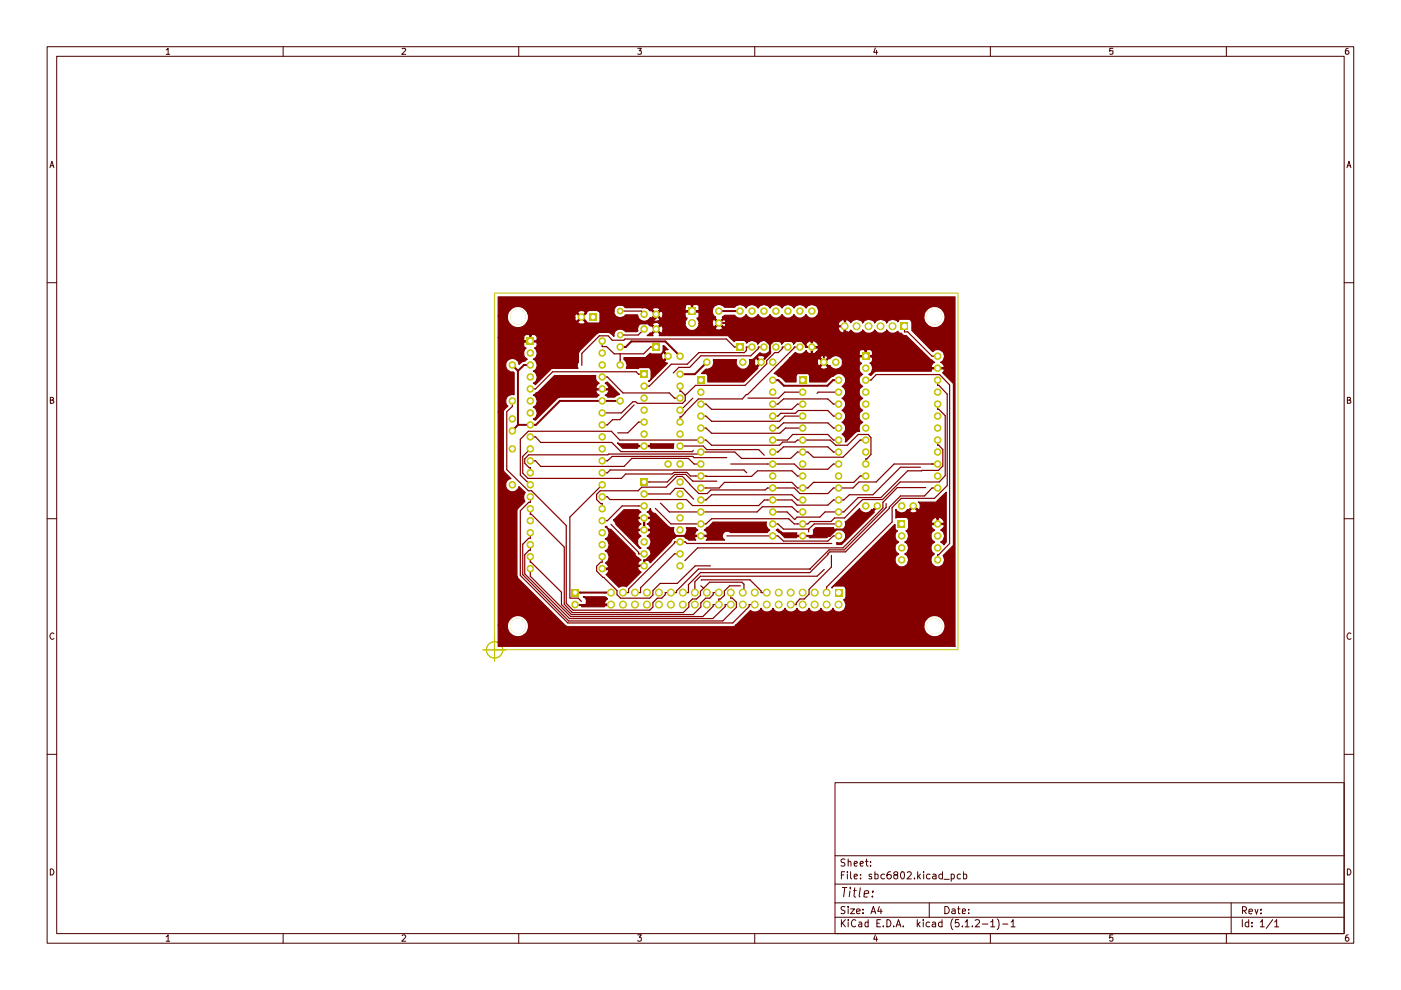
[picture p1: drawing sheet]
<svg xmlns="http://www.w3.org/2000/svg" width="297mm" height="210mm" viewBox="0 0 297 210" stroke-linecap="round" stroke-linejoin="round" font-family="sans-serif">
<g fill="none" stroke="#480000" stroke-width=".21">
<path d="M10 9.9h277v190.1h-277zM12 11.9h273v186.1h-273zM35.2 10.6l.4-.4v1.3M35.2 11.5h.8M60 9.9v2M85.3 10.3l.5-.1 .2 .4-.8 .9h.8M110 9.9v2M135.2 10.2h.8l-.4 .6h.4v.6h-.8M160 9.9v2M185.6 10.2l-.3 .9h.8M185.8 10.7v.8M210 9.9v2"/>
<path d="M236 10.2h-.7v.6h.6l.1 .6h-.7M260 9.9v2M285.8 10.2l-.4 .1-.1 .2v.9a.42 .42 0 0 0 .6-.1 .42 .42 0 0 0-.1-.5h-.4l-.2 .2M10.6 35.6l.4-1.4 .4 1.4M10.7 35.1h.6M285.6 35.6l.4-1.4 .4 1.4M285.7 35.1h.6M10 59.9h2M285 59.9h2M10.7 84.8h.6v-.5l-.6-.1v1.3h.5l.2-.4-.3-.3M285.7 84.8h.6v-.5l-.6-.1v1.3h.5l.2-.4-.3-.3M10 110h2"/>
<path d="M285 110h2M11.4 134.4a.57 .57 0 0 0-.8 0 .57 .57 0 0 0 .1 .8l.3 .4 .4-.2M286.4 134.4a.57 .57 0 0 0-.8 0 .57 .57 0 0 0 .1 .8l.3 .4 .4-.2M10 159.9h2M285 159.9h2M177 165.9h108v32.1h-108zM10.7 184.2a.71 .71 0 0 1 .7 .5 .71 .71 0 0 1-.2 .8h-.5zM35.2 198.6l.4-.4v1.4M35.2 199.6h.8M60 198v2M85.3 198.4l.1-.2h.4l.2 .4-.8 1h.8M110 198v2"/>
<path d="M135.2 198.2h.8l-.4 .5 .4 .2v.5l-.3 .2h-.3l-.2-.2M160 198v2M177 194.5h108M177 191.4h108M177 187.5h108M177 181.4h108M178.4 195v1.5M178.4 185.5h.5M178.5 188.2h1.1M178.6 195.7l.6 .8M179.1 184.8h-.7v1.6M179.1 188.2l-.2 2"/>
<path d="M179.2 192.3l-.6-.1-.3 .3 .3 .5 .5 .1 .1 .4-.3 .2-.6-.1M179.2 182.2l-.6-.1-.3 .3 .3 .5h.3l.3 .3-.3 .4h-.6M179.2 195l-.8 .9M179.7 184.8v.2M179.7 185.3v1.1M179.8 195v.2M179.8 192.2v.2M179.8 182.8l.2-.2 .3 .1 .1 .9M179.8 182.1v1.5M179.8 192.7v1M179.8 195.5v1M180.2 188.8l-.2 1.4"/>
<path d="M180.3 188.2v.2M180.3 192.7h.9l-.9 1h.9M180.3 184.8v1.3l.3 .3M180.9 188.8h.8M181.1 185.8l.7-.1-.2-.4h-.3l-.2 .2v.6l.2 .3 .4-.1M181.1 183.1l.7-.1-.2-.4-.4 .1-.1 .7 .2 .2h.4M181.2 188.2l-.1 1.7 .4 .3M181.4 195.2l-.2-.2a.77 .77 0 0 0-.7 .7 .77 .77 0 0 0 .7 .8l.2-.2M181.6 193.2l.8-.1-.1-.3-.4-.1-.3 .3v.5l.3 .2 .4-.1M182.1 195.6h.5l.1 .9M182.4 183.1l.6-.1-.1-.4-.4 .1-.1 .7 .1 .2h.5M182.4 188.2l-.2 1.7 .2 .3"/>
<path d="M182.5 186.2v.2M182.5 185.4v.1M182.7 195.9h-.5l-.2 .3 .2 .3 .5-.1M183 193.5v.2M183 192.8v.2M183.2 189.5l1-.1-.1-.5-.5-.1-.3 .1v.3l-.1 .9h.7M183.5 182.6h.6M183.7 182.1v1.3l.4 .2M184.1 195.6l-.5-.1-.2 .3 .1 .6h.6M184.1 195v1.5M184.6 183.5v.1M184.6 182.7v.2"/>
<path d="M184.7 193.7l.5-1.5 .5 1.5M184.8 185.4l-.4-.1-.2 .2 .2 .3 .4 .1v.4h-.6M184.8 193.3h.7M185 190v.2M185 188.9v.3M185.5 185.4l.4-.1 .3 .2v.7l-.3 .2-.4-.1M185.5 184.8v1.6M185.6 198.2l-.3 .9h.8M185.8 198.6v1M185.9 195.7h.5M186.4 192.2l-.3 1h.9M186.7 195h-.8v1.5h.8"/>
<path d="M186.8 192.7v1M187.3 196.3v.2M187.5 185.4a.52 .52 0 0 0-.7 .2l.1 .7h.6M188 195a.77 .77 0 0 1 .9 .7 .77 .77 0 0 1-.9 .8zM188.8 184.8h-.3a1.04 1.04 0 0 0-.3 1.5h.6l.2-.6-.4-.3-.5 .1-.1 .2M189.5 196.3v.2M189.8 185.5l-.3-.4a.52 .52 0 0 1 .8-.1l-.1 .4-.5 .1a.48 .48 0 0 0-.1 .7 .48 .48 0 0 0 .7 0v-.6l-.2-.1M190 196.5l.5-1.5 .5 1.5M190.2 196.1h.6M191.3 184.8h.1a1 1 0 0 1 0 1.6l-.4-.4a.99 .99 0 0 1 .3-1.2zM191.5 196.3v.2M192.4 185l.6-.2 .2 .5-.9 1.1h.9"/>
<path d="M193.9 186.2v.2M194.5 195v1.5M194.6 184.8v1.6M194.6 195.9l.5 .6M194.7 185.8l.5 .6M195.1 195.5l-.6 .6M195.2 185.3l-.6 .6M195.7 195v.2M195.7 195.5v1M195.8 184.8v.2M195.8 185.3v1.1M197 191.4v3.1"/>
<path d="M197.1 195.6h-.6l-.2 .7a.52 .52 0 0 0 .8 .1M197.2 185.4l-.5-.1-.3 .3v.4l.3 .4 .5-.1M197.7 195.6h.6l.1 .9M197.8 185.4l.4-.1 .3 .2v.9M198.4 195.9h-.5l-.3 .3 .3 .3 .5-.1M198.5 185.7l-.8 .2 .3 .5 .5-.1M199.7 195.6h-.6l-.1 .7a.52 .52 0 0 0 .7 .1M199.7 195v1.5M199.8 185.4a.52 .52 0 0 0-.7 .2l.1 .7h.6M199.8 184.8v1.6M200.2 186.4h1.1M200.3 192.2a.78 .78 0 0 1 1 .8 .78 .78 0 0 1-1 .7z"/>
<path d="M201.7 185.4l.4-.1 .3 .3v.4l-.3 .4-.4-.1M201.7 185.3v1.6M201.8 192.8h.6l.1 .9M202 194.8a1.74 1.74 0 0 0 0 2.3M202.5 193.1h-.5l-.2 .3 .2 .3 .5-.1M203 192.7h.5M203.2 192.2v1.3l.3 .2M203.3 195h-.7l-.1 .7 .2-.1h.4l.3 .3v.4l-.3 .2h-.4l-.2-.2M203.6 185.4l-.4-.1-.3 .3v.4l.3 .4 .4-.1M204 193.2l.7-.1-.1-.3h-.6v.8h.6M204 196.3v.2M204.3 185.4l.4-.1 .3 .3-.1 .7h-.6"/>
<path d="M204.3 184.8v1.6M204.6 195.5l.5-.5v1.5M204.6 196.5h.9M205.4 193.5v.2M205.4 192.8v.2M206.2 196.3v.2M206.8 195.2l.5-.2 .4 .3-.1 .4-.8 .8h.9M208.3 195.9h1.2M210 198v2M210.1 195.5l.4-.5v1.5M210.1 196.5h.8M211.4 194.8a1.74 1.74 0 0 1 0 2.3"/>
<path d="M212.6 195.9h1.1M214.4 195.5l.4-.5v1.5M214.4 196.5h.8M236 198.2h-.7v.7l.2-.2 .5 .2-.1 .6-.4 .1-.2-.2M260 198v2M261 191.4v6.6M263.4 195v1.5M263.4 193.1l.7-.1 .2-.3-.1-.3-.3-.2h-.5v1.6M263.8 193.1l.5 .7M264.8 195.6h-.6l-.2 .7a.52 .52 0 0 0 .8 .1M264.8 195v1.5M264.8 193.3l.8-.1-.1-.4-.5-.1-.2 .3v.6l.2 .2 .5-.1"/>
<path d="M265.4 196.3v.2M265.4 195.6v.1M266.1 192.7l.3 1.1 .3-1.1M267.2 195.5l.4-.5v1.5M267.2 196.5h.9M267.3 193.6v.2M267.3 192.8v.2M269.8 195l-1.3 1.8M270.3 195.5l.4-.5v1.5M270.3 196.5h.8M285.7 184.2a.71 .71 0 0 1 .7 .5 .71 .71 0 0 1-.2 .8h-.5zM285.8 198.2l-.4 .2a.92 .92 0 0 0 .1 1.2h.2l.3-.3v-.3l-.3-.3h-.2l-.3 .3"/>
</g>
<g fill="none" stroke="#c2c200" stroke-width=".21">
<path d="M102.3 137.8h5M104.8 137.8h98.3v-75.7h-98.3l.1 78.2"/>
<circle cx="104.9" cy="137.8" r="1.74"/>
</g>
<g fill="none" stroke="#840000" stroke-width=".25">
<path d="M148.6 75.4h10.6M162 73.6h-1.2v.3M167 73.6h-1.1v.3l-.9 .9h-.7l-1.7 1.7v.6M169.6 73.6h-1.2v.1M191.8 70.4h.6l5.2 5.1h1.2M108.6 86.2l-1.2 1.1v12.3l4.6 4.5h.7l7.4 7.3v16.5l1.4 1.5h16.3l.6-.7v-.9l1-1h.9l.8-.7v-.5h2.3v-.3l4.7-4.7h23.6M148.6 93.3h1.1l1.2 1.1h14.4l.6-.7h2.7l.5-.4h6.9l1.2 1.1h2.5l2.2-2.3h2.2l.6 .7v3.6l-.9 .9h-.2v1.1M148.6 88.2h1.1l1.2 1.1h14.4l1.1-1.1h3.8M148.6 90.8h1.1l1.2 1.1h14.5l1.1-1.1h3.7M148.6 85.7h1.1l1.2 1.1h17l1.2-1.1h1.1M149.1 94.6l.8 .7h11l1.2 1.2M154.9 98.4h13.5l1.2 1.1h5.9l1.2-1.1h1.1"/>
<path d="M157.7 99.7l.6 .5M163.8 95.8h1.1l1.2-1.1h9.4l1.2 1.1h1.1M163.8 93.3h3.2l1.1-1.2h7.4l1.2 1.2h1.1M163.8 88.2h1.1l.6-.6h3.2l.5-.6h6.3l1.2 1.2h1.1M163.8 90.8h1.1l1.2-1.1h9.4l1.2 1.1h1.1M163.8 85.7h1.1l1.2-1.1h9.4l1.2 1.1h1.1M170.2 83.1h-3.8l-1.3 1.3M173.5 83.1l-.3 .3M183.6 93.3h-1.2l-3.7 3.6h-6.2l-1.2-1.1h-2.2l-1.5 1.4h-10.4l-1.4-1.4h-7.2M183.6 80.6h1.1l1.1-1.2h13.4l2.1 2.2v33.6l-2.2 2.4h-.3v1.1M195.2 99.1h-4.3l-5.8 5.8h-5l-1.2 1.1h-2.2l-1.2 1.1h-6.5l-1.1-1.1h-5.8l-1.2 1.2h-14.1l-1.3-1.3h-16.2l-.5-.6h-1.1M197.6 98.4h.1"/>
<path d="M198.8 85.7v1.1h.3l1.3 1.3v12.7l-1.3 1.4h-8.3l-3.7 3.7h-4.2l-3.8 3.9h-2.1l-.8 .8h-4.4l-.5 .5h-2.9l-1.2-1.1h-16.3l-1.2 1.1h-7.5l-3.3-3.3M198.8 93.3v1.1h.3l.8 .9v3.5l-.9 .9-6.6 .1-5.6 5.7h-4.9l-3 3h-4l-1.1 1.1h-4.8l-.5 .6-1.6-1.7h-3.1M198.8 98.4h-9.2l-3.8 3.8h-3.7l-1.3 1.3h-4.1l-1.2 1.1h-5.9l-1.2-1.1h-5.7l-.5 .4h-11.5l-.8 .7h-1.7l-2-1.9M198.8 80.6v1.1h.3l1.7 1.9v19.4l-2.7 2.7h-7l-2 1.9v3.1l-13.8 13.8v1.1M112.4 112.9v1.2h-.3l-1.3 1.3v6.4l9.8 9.9h32.6l2.9-2.9v-1.1l-.8-.9h-.4v-1.2M112.4 105.3v1.2h-.3l-1.8 1.8v13.7l10.1 10.1h35l3.4-3.5v-.4h1.2M112.4 107.9v1.2h.3l6.9 6.9v12.1l1.7 1.8h23.6l1.1-1.2v-.9l.8-.8h.9l.8-.8v-.8l2-2h6.8l.4 .5v1.5l-.2 .2M112.4 115.5v1.2h-.2l-.9 .9v4.1l9.4 9.4h30.4l2.7-2.5v-.4h1.1M112.4 118v1.2h.2l6.4 6.4v2.6l2.2 2.1h25.8l1.6-1.6v-.9l1-1h.9l.7-.7v-.5h1.2M127.7 102.8l-6.9 6.8v17.1l.1 .1h1.7l.7 .7M127.7 118v1.2h-.4l-.8 .9v1l4.3 4.1v.9l.8 .7h6.2l.6-.6v-1l1.6-1.5h3.6l3.8-3.7h3.2M129.5 111.2l5.9 5.9v.3h1.2"/>
<path d="M135.3 104.1h-8l-.8 .7v1.1l.8 .9h.4v1.1M136.6 107.3h-4.7l-3.1 3.1h-1.1M140 106.7l1.9 1.8h18.6l1.1-1.1h6.3l1.2 1.1h1.1M143.2 103.5l-1.1 1.2h-5.5M144.2 117.4h-1.2l-7.2 7.2v1h-1.2M144.9 103.5l2.2 2.3M148.6 106h1.1l1.2-1.1h17l1.2 1.1h1.1M148.6 100.9l10.7 .1 1.3-1.2h7.3l1.2 1.1h1.1M154.1 113.6h10.8l1.2 1.1h9.4l1.2-1.1h1.1M163.8 111.1h1.1l1.2 1.1h5.3M171.4 112.2v.6M172.5 102.3h.1"/>
<path d="M172.5 102.3l-1.2 1.2h-2.2l-1.2-1.2h-14.3l-1.1 1.2h-3.9M176.3 117.8v2.4l-4.8 4.8v1l-1 1h-.9l-.8 .8v.4h-1.2M176.4 115.2h-30.8l-.3-.3h-2.3v.2l-9.7 9.8v.7h-1.2M177.8 111.1h-5.2l-1.2 1.1M183.6 100.9h-1.2l-1.4 1.4h-8.5M187.9 106.8v.8l-8.9 9h-3.2l-4.1 4M196.3 103.4h-6.1l-3 3.1v1.2l-8.5 8.5h-30.8l-2.7 2.7M198.8 103.5h-1.2l-1.6 1.7h-5.1l-2.3 2.3v.3l-9.4 9.2h-3.3l-4.2 4.4h-23.2l-2.5 2.6v1.6h-1.2M112.4 120.6v1.6l8.6 8.5h28l2.2-2.2v-.3h1.2v-1.2h.3l.9-.8v-.9l1.1-1.1h2.3M148.6 124.2l.6 .5M148.7 123l10.3-.1 2.4 2.4v.3h1.2M171.7 120.6h.1"/>
<path d="M174.8 120.7l-1.6 1.5h-24.7l-1.2 1.2v2.2"/>
</g>
<path d="M152.4 68.5h6.2M174.7 73.6v3.2M175.9 73.6h-5v-.4l-.9-.9h-6l-.8 .8v1.8l-1.8 1.9M183.6 75.5h11.4l2.5 2.6h1.3M163.8 80.6h1.2l1.2 1.2h9.2l1.2-1.2M136.6 112.4h1.2l1.2 1.2M139 113.6v3.1l-2.1 2.1h-.3v1.2h-7.1l-.6 .6h-1.2M139 113.6h9.6M186 107.3l-5 5h-3.7l-1.4 1.3h-5.7M193.6 107.3l3.9 3.8h1.3M121.9 128.2h7.6M121.9 125.6h7.6" fill="none" stroke="#840000" stroke-width=".42"/>
<path d="M105.6 62.9h96.9v74.1h-96.9v-4.5h2v.5a2.25 2.25 0 0 0 3.4 1.7 2.25 2.25 0 0 0 0-3.9 2.25 2.25 0 0 0-3.4 1.7h-2v-45.2h1.1v12.4l1.6 1.8a1.29 1.29 0 0 0-1.1 .9 1.55 1.55 0 0 0 1.8 1.9l.8-.5 .2-.6 1.4 1.2-.2 .2a1.6 1.6 0 0 0 .1 1.7l-1.7 1.9v14l.2 .4 10 10 .5 .3h35.2l.3-.1 .2-.3h39.9a2.25 2.25 0 0 0 3 2.4 2.25 2.25 0 0 0 .8-3.8 2.25 2.25 0 0 0-3.7 1l-.1 .4h-39.9l3.1-3.1 .1 .1a1.42 1.42 0 0 0 2.1-.5 1.42 1.42 0 0 0 1.3 .8 1.42 1.42 0 0 0 1.3-.8 1.42 1.42 0 0 0 1.2 .8 1.42 1.42 0 0 0 1.3-.8 1.42 1.42 0 0 0 1.3 .8 1.42 1.42 0 0 0 1.3-.8 1.42 1.42 0 0 0 1.2 .8 1.42 1.42 0 0 0 1.3-.8 1.42 1.42 0 0 0 1.3 .8 1.42 1.42 0 0 0 1.2-.8 1.42 1.42 0 0 0 1.3 .8 1.42 1.42 0 0 0 1.3-.8 1.47 1.47 0 0 0 2.2 .5 1.47 1.47 0 0 0 .1-2.3l.3-.2 .2-.5-.1-1.9-.4-.4h-2.2l-.3 .5-.1-.1 13.4-13.4 .1 .9 .5 .5a1.39 1.39 0 0 0 .2 2.3 1.41 1.41 0 0 0-.8 1.3 1.41 1.41 0 0 0 .8 1.3 1.44 1.44 0 0 0-.4 2.2 1.44 1.44 0 0 0 2.2 0 1.44 1.44 0 0 0-.5-2.2 1.38 1.38 0 0 0 .9-1.3 1.38 1.38 0 0 0-.9-1.3l.4-.2a1.43 1.43 0 0 0-.1-2.1l.5-.5 .1-1.3h4.7l.2 .2h1.1v-1.1h.2v1.1h1.2l.1-.4-.3-.5a.65 .65 0 0 0-1-.2 1.1 1.1 0 0 0-1.5 .9h-4.7l-.1-.8-.4-.3h-2.1l-.2 .2v-1.9a1.43 1.43 0 0 0 2.3 .3h.6l.1 .2a1.13 1.13 0 0 0 1.6-.2l-.8-.8-.9 .8h-.6l.2-.3 .3 .1 1-1 1 1h.2a1.09 1.09 0 0 0-.2-1.6h3.7l2.2-2.1v10.5l-.5 .6-.7-.6h.2a1.41 1.41 0 0 0-.2-2.5l.8-.8-.1-.4h-2.5l-.2 .3 .2 .4 .6 .5-.2 .1a1.42 1.42 0 0 0 .2 2.4 1.44 1.44 0 0 0-.1 2.6 1.47 1.47 0 0 0-.5 2 1.47 1.47 0 0 0 2.1 .4 1.47 1.47 0 0 0 .2-2.1l2.2-2.2v-34.3l-2.2-2.3a.58 .58 0 0 0 .2-.8h-2.5l-.2 .2 .1 .3h-11.7l-.4 .2-.8 .7-.4-.2 .2-.1a1.4 1.4 0 0 0 .2-2.2l-.2-.1 .4-.2 .2-.5-.1-.7h-2.7v1l.5 .4a1.39 1.39 0 0 0 .2 2.4 1.41 1.41 0 0 0-.8 1.2 1.41 1.41 0 0 0 .8 1.3 1.41 1.41 0 0 0-.8 1.3 1.41 1.41 0 0 0 .8 1.3 1.41 1.41 0 0 0-.8 1.2 1.41 1.41 0 0 0 .8 1.3 1.41 1.41 0 0 0-.8 1.3 1.41 1.41 0 0 0 .8 1.2l-.3 .3a1.44 1.44 0 0 0-.4 1.7l-.2-.1-.6 .3-2 2h-.2a1.23 1.23 0 0 0-.7-1.6 1.42 1.42 0 0 0 .8-1.3 1.42 1.42 0 0 0-.8-1.3 1.42 1.42 0 0 0 .8-1.2 1.42 1.42 0 0 0-.8-1.3 1.42 1.42 0 0 0 .8-1.3 1.42 1.42 0 0 0-.8-1.2 1.42 1.42 0 0 0 .8-1.3 1.42 1.42 0 0 0-.8-1.3 1.45 1.45 0 0 0 .4-2.2 1.45 1.45 0 0 0-2.2 .1l-.6 .2-1 1h-3.4v-1.3l-.3-.4-2.2-.1-.4 .5v1.3h-2.2l-.9-.9-1.6-.9 1.5-1.3h8.3a1.04 1.04 0 0 0 1.7 0l-.9-.9-.8 .9h-8.3l.9-1h6.8l.1 .7h.3l.8-.8h.4l.8 .8 .3-.1 .1 .3a1.46 1.46 0 0 0 2.1 .1 1.46 1.46 0 0 0-.1-2.2 1.46 1.46 0 0 0-2.1 .4l-.3-.1-.8 .8h-.4l-.8-.8-.3 .1-.1 .8h-6.8l1-1.1h6.4l.8 .9 .9-.9a1.12 1.12 0 0 0-1.5-.3l-.2 .3h-6.4l1.1-1.1a1.48 1.48 0 0 0 2.3-.4l.3 .4a.66 .66 0 0 0 .8 .2v-1.1h.3v1.1l.2 .2 .5-.4h9.2v.7h1.2v-1.1h.3v1.1h1.2l.1-.2a1.04 1.04 0 0 0-.4-1.1h-.7l-.2 .2-.4-.2h-.8l-.3 .4v.2h-9.2l.4-.4 .1-.3-.1-.2h-1.4v-1.5h.3v1.2h1.1a1.11 1.11 0 0 0-1.4-1.2h-.3l-.8 .6h-.1a1.48 1.48 0 0 0-2.5 0 1.44 1.44 0 0 0-2.6 0 1.37 1.37 0 0 0-1.2-.7 1.37 1.37 0 0 0-1.2 .7 1.51 1.51 0 0 0-2.6 0l-.2-.3a1.46 1.46 0 0 0-2.2 .2v-.2l-.5-.4h-1.8l-.3 .2-1.4-1.2h-14.6l.2-.4-.8-.8-.8 .8 .2 .4h-1.3l.7-.6 .2 .1 .8-.9h.4l.8 .9 .4-.4 .1-.6-.3-.6-.2-.1-.8 .8h-.4l-.8-.8-.2 .1-.3-.2h.7l.8 .7 .8-.7-.2-.4h5.5a1.49 1.49 0 0 0 1 1.5 1.49 1.49 0 0 0 1.7-.4h3.7l.1 .1a1.13 1.13 0 0 0 1.6-.1h24.4l.4 .7 .7 .4 .2-.2v-1.2h-1.2l-.1 .3h-24.4l-.9-.9-.8 .9h-3.7l.3-1h2.8l.2 .7h.2l.9-.8h.3l.9 .8h.2l.2-.4h23.8l.1 .1h1.2v-1.1h.3v2.6a.71 .71 0 0 0 1-.4h.1a1.57 1.57 0 0 0 2.5-.1 1.5 1.5 0 0 0 2.6 0 1.5 1.5 0 0 0 2.5 0 1.5 1.5 0 0 0 2.4 .2l.3 .5h.4l.5 .5h.6l5.1 5 .9 .6-.6 .5-.2 .5 .2 .1h2.5l.1-.3-.3-.5-.5-.3h.2a1.45 1.45 0 0 0 .3-2.2 1.45 1.45 0 0 0-2.2-.1l-4.4-4.4v-1.7l-.3-.6-2.1-.1-.4 .2-.1 .3a1.44 1.44 0 0 0-2.4 .3 1.44 1.44 0 0 0-2.5 0 1.44 1.44 0 0 0-2.6 0 1.44 1.44 0 0 0-2.5 0l-.8-.7h-1a1.44 1.44 0 0 0-.9 1.1h-23.8v-.7l-.2-.4-.2-.1-.9 .8h-.3l-.9-.8-.2 .1-.2 .8h-2.8l-.1-.6-.3-.5 .4-.4v-.8l-.2-.1h-2.6l-.2 .1v.7l.5 .5-.4 .5-.1 .5h-5.5l-.6-.1a.62 .62 0 0 0-.8 .5h-.7l-.1-.2a1.41 1.41 0 0 0-1.6-.1 1.41 1.41 0 0 0-.6 1.5l-.3 .2h-2.4a1.37 1.37 0 0 0-1.6-.4 1.37 1.37 0 0 0-.8 1.4l-1-.8h-2.2l-.4 .2-3.8 3.8-.2 .3v2l-.2 .4v.6l.2 .3h-5.6l-3.5 3.5-.4-.4h.1a1.38 1.38 0 0 0 .7-1.3 1.38 1.38 0 0 0-.8-1.2 1.29 1.29 0 0 0 .8-1.3l-.2-.7-.6-.5a1.29 1.29 0 0 0 .8-1.3l-.2-.8-.4-.3h.2a1.01 1.01 0 0 0 .2-1.3h-2.6l-.1 .9 .5 .4-.3 .3a1.3 1.3 0 0 0 .6 2.1l-.5 .4-.7 .2-.6 .5a1.41 1.41 0 0 0-1.8-1.2 1.41 1.41 0 0 0-.8 2l.1 .3 .7 .5h.6l.2 .1-.1 4.7a1.42 1.42 0 0 0-1.6 .7 1.42 1.42 0 0 0 .4 1.7l-.7 .6-.3 .6h-1.1v-15.7h5.4l.1 .7h1.2v-1.2h.3v1.2h1.1l.1-.2a.91 .91 0 0 0-.5-1.2h-.6l-.1 .2-1.1-.2-.5 .4v.3h-5.4v-4.6h2v.4a2.25 2.25 0 0 0 1.8 2 2.25 2.25 0 0 0 2.4-1.1h10.7l.1 .2a1.25 1.25 0 0 0 1.4 0l.1-.2-.8-.9-.8 .9h-10.7l.3-.9h9.8l.1 .5 .3 .2 .8-.8h.4l1.3 1.4h2l.4-.5v-1.9l-.4-.4h3.4v.5l.4 .7a1.47 1.47 0 0 0 2-.3h2.6l.1 .3a1.41 1.41 0 0 0 2.3 .6h.7l.1 .2a1.04 1.04 0 0 0 1.5-.2l-.8-.9-.8 .9h-.7l.3-.3h.2l.8-.7h.4l.8 .7h.2l.2-.2a1.06 1.06 0 0 0-.4-1.4l-.8 .9h-.4l-.8-.9-.2 .1-.3-.2h.7l.8 .8 .8-.8a1.08 1.08 0 0 0-1.5-.3l-.1 .3h-.7l-.8-.5h-4.3h12.7v.5l.2 .2h1.2v-1.2h.3v1.2h4.1l.2 .8 .6 .6-.2 .2 .8 .9 .9-.9-.2-.2 .5-.5h2.1a1.43 1.43 0 0 0 2.5-.1 1.41 1.41 0 0 0 1.3 .8 1.41 1.41 0 0 0 1.2-.8 1.41 1.41 0 0 0 1.3 .8 1.41 1.41 0 0 0 1.3-.8 1.41 1.41 0 0 0 1.2 .8 1.41 1.41 0 0 0 1.3-.8 1.41 1.41 0 0 0 1.3 .8 1.41 1.41 0 0 0 1.3-.8 1.41 1.41 0 0 0 1.2 .8 1.41 1.41 0 0 0 1.3-.8 1.38 1.38 0 0 0 2.3 .3h22.7v.4a2.25 2.25 0 0 0 3.4 1.7 2.25 2.25 0 0 0 0-3.8 2.25 2.25 0 0 0-3.4 1.7h-22.7l.2-.2a1.45 1.45 0 0 0-.5-2 1.45 1.45 0 0 0-2 .5 1.44 1.44 0 0 0-2.5 0 1.44 1.44 0 0 0-2.6 0 1.44 1.44 0 0 0-2.5 0 1.44 1.44 0 0 0-2.6 0 1.44 1.44 0 0 0-2.5 0 1.5 1.5 0 0 0-2.5-.1h-2.1l-.2-.3a1.44 1.44 0 0 0-1.5-.2 1.44 1.44 0 0 0-.9 1.2h-3l.2-.2v-.8l-.4-.3h-.8l-.1 .1-.5-.1h-.7l-.4 .2-.1 .4h-12.7a1.33 1.33 0 0 0-1.4-.5 1.33 1.33 0 0 0-.9 1.2l-5.4-.1-1.3 1.5h-.4l-.8-.8-.4 .3v.6h-9.8l-.2-1.1h10.6l.8 .8 .8-.8-.1-.2a.98 .98 0 0 0-1.5 .2h-10.6l-.1-.1a2.25 2.25 0 0 0-2.4-1.2 2.25 2.25 0 0 0-1.8 2h-2z" fill="#840000"/>
<path d="M105.6 62.9h96.9v74.1h-96.9v-4.5h2v.5a2.25 2.25 0 0 0 3.4 1.7 2.25 2.25 0 0 0 0-3.9 2.25 2.25 0 0 0-3.4 1.7h-2v-45.2h1.1v12.4l1.6 1.8a1.29 1.29 0 0 0-1.1 .9 1.55 1.55 0 0 0 1.8 1.9l.8-.5 .2-.6 1.4 1.2-.2 .2a1.6 1.6 0 0 0 .1 1.7l-1.7 1.9v14l.2 .4 10 10 .5 .3h35.2l.3-.1 .2-.3h39.9a2.25 2.25 0 0 0 3 2.4 2.25 2.25 0 0 0 .8-3.8 2.25 2.25 0 0 0-3.7 1l-.1 .4h-39.9l3.1-3.1 .1 .1a1.42 1.42 0 0 0 2.1-.5 1.42 1.42 0 0 0 1.3 .8 1.42 1.42 0 0 0 1.3-.8 1.42 1.42 0 0 0 1.2 .8 1.42 1.42 0 0 0 1.3-.8 1.42 1.42 0 0 0 1.3 .8 1.42 1.42 0 0 0 1.3-.8 1.42 1.42 0 0 0 1.2 .8 1.42 1.42 0 0 0 1.3-.8 1.42 1.42 0 0 0 1.3 .8 1.42 1.42 0 0 0 1.2-.8 1.42 1.42 0 0 0 1.3 .8 1.42 1.42 0 0 0 1.3-.8 1.47 1.47 0 0 0 2.2 .5 1.47 1.47 0 0 0 .1-2.3l.3-.2 .2-.5-.1-1.9-.4-.4h-2.2l-.3 .5-.1-.1 13.4-13.4 .1 .9 .5 .5a1.39 1.39 0 0 0 .2 2.3 1.41 1.41 0 0 0-.8 1.3 1.41 1.41 0 0 0 .8 1.3 1.44 1.44 0 0 0-.4 2.2 1.44 1.44 0 0 0 2.2 0 1.44 1.44 0 0 0-.5-2.2 1.38 1.38 0 0 0 .9-1.3 1.38 1.38 0 0 0-.9-1.3l.4-.2a1.43 1.43 0 0 0-.1-2.1l.3-.2 .3-.5v-1.1h4.7l.2 .2h1.1v-1.1h.2v1.1h1.2l.1-.4-.3-.5a.65 .65 0 0 0-1-.2 1.1 1.1 0 0 0-1.5 .9h-4.7l-.1-.8-.4-.3h-2.1l-.2 .2v-1.9a1.43 1.43 0 0 0 2.3 .3h.6l.1 .2a1.13 1.13 0 0 0 1.6-.2l-.8-.8-.9 .8h-.6l.2-.3 .3 .1 1-1 1 1h.2a1.09 1.09 0 0 0-.2-1.6h3.7l2.2-2.1v10.5l-.5 .6-.7-.6h.2a1.41 1.41 0 0 0-.2-2.5l.8-.8-.1-.4h-2.5l-.2 .3 .2 .4 .6 .5-.2 .1a1.42 1.42 0 0 0 .2 2.4 1.44 1.44 0 0 0-.1 2.6 1.47 1.47 0 0 0-.5 2 1.47 1.47 0 0 0 2.1 .4 1.47 1.47 0 0 0 .2-2.1l2.2-2.2v-34.3l-2.2-2.3a.58 .58 0 0 0 .2-.8h-2.5l-.2 .2 .1 .3h-11.7l-.4 .2-.8 .7-.4-.2 .2-.1a1.4 1.4 0 0 0 .2-2.2l-.2-.1 .4-.2 .2-.5-.1-.7h-2.7v1l.5 .4a1.39 1.39 0 0 0 .2 2.4 1.41 1.41 0 0 0-.8 1.2 1.41 1.41 0 0 0 .8 1.3 1.41 1.41 0 0 0-.8 1.3 1.41 1.41 0 0 0 .8 1.3 1.41 1.41 0 0 0-.8 1.2 1.41 1.41 0 0 0 .8 1.3 1.41 1.41 0 0 0-.8 1.3 1.41 1.41 0 0 0 .8 1.2l-.3 .3a1.44 1.44 0 0 0-.4 1.7l-.2-.1-.6 .3-2 2h-.2a1.23 1.23 0 0 0-.7-1.6 1.42 1.42 0 0 0 .8-1.3 1.42 1.42 0 0 0-.8-1.3 1.42 1.42 0 0 0 .8-1.2 1.42 1.42 0 0 0-.8-1.3 1.42 1.42 0 0 0 .8-1.3 1.42 1.42 0 0 0-.8-1.2 1.42 1.42 0 0 0 .8-1.3 1.42 1.42 0 0 0-.8-1.3 1.45 1.45 0 0 0 .4-2.2 1.45 1.45 0 0 0-2.2 .1l-.6 .2-1 1h-3.4v-1.3l-.3-.4-2.2-.1-.4 .5v1.3h-2.2l-.9-.9-1.6-.9 1.5-1.3h8.3a1.04 1.04 0 0 0 1.7 0l-.9-.9-.8 .9h-8.3l.9-1h6.8l.1 .7h.3l.8-.8h.4l.8 .8 .3-.1 .1 .3a1.46 1.46 0 0 0 2.1 .1 1.46 1.46 0 0 0-.1-2.2 1.46 1.46 0 0 0-2.1 .4l-.3-.1-.8 .8h-.4l-.8-.8-.3 .1-.1 .8h-6.8l1-1.1h6.4l.8 .9 .9-.9a1.12 1.12 0 0 0-1.5-.3l-.2 .3h-6.4l1.1-1.1a1.48 1.48 0 0 0 2.3-.4l.3 .4a.66 .66 0 0 0 .8 .2v-1.1h.3v1.1l.2 .2 .5-.4h9.2v.7h1.2v-1.1h.3v1.1h1.2l.1-.2a1.04 1.04 0 0 0-.4-1.1h-.7l-.2 .2-.4-.2h-.8l-.3 .4v.2h-9.2l.4-.4 .1-.3-.1-.2h-1.4v-1.5h.3v1.2h1.1a1.11 1.11 0 0 0-1.4-1.2h-.3l-.8 .6h-.1a1.48 1.48 0 0 0-2.5 0 1.44 1.44 0 0 0-2.6 0 1.37 1.37 0 0 0-1.2-.7 1.37 1.37 0 0 0-1.2 .7 1.51 1.51 0 0 0-2.6 0l-.2-.3a1.46 1.46 0 0 0-2.2 .2v-.2l-.5-.4h-1.8l-.3 .2-1.4-1.2h-14.6l.2-.4-.8-.8-.8 .8 .2 .4h-1.3l.7-.6 .2 .1 .8-.9h.4l.8 .9 .4-.4 .1-.6-.3-.6-.2-.1-.8 .8h-.4l-.8-.8-.2 .1-.3-.2h.7l.8 .7 .8-.7-.2-.4h5.5a1.49 1.49 0 0 0 1 1.5 1.49 1.49 0 0 0 1.7-.4h3.7l.1 .1a1.13 1.13 0 0 0 1.6-.1h24.4l.4 .7 .7 .4 .2-.2v-1.2h-1.2l-.1 .3h-24.4l-.9-.9-.8 .9h-3.7l.3-1h2.8l.2 .7h.2l.9-.8h.3l.9 .8h.2l.2-.4h23.8l.1 .1h1.2v-1.1h.3v2.6a.71 .71 0 0 0 1-.4h.1a1.57 1.57 0 0 0 2.5-.1 1.5 1.5 0 0 0 2.6 0 1.5 1.5 0 0 0 2.5 0 1.5 1.5 0 0 0 2.4 .2l.3 .5h.4l.5 .5h.6l5.1 5 .9 .6-.6 .5-.2 .5 .2 .1h2.5l.1-.3-.3-.5-.5-.3h.2a1.45 1.45 0 0 0 .3-2.2 1.45 1.45 0 0 0-2.2-.1l-4.4-4.4v-1.7l-.3-.6-2.1-.1-.3 .1-.2 .4a1.44 1.44 0 0 0-2.4 .3 1.44 1.44 0 0 0-2.5 0 1.44 1.44 0 0 0-2.6 0 1.44 1.44 0 0 0-2.5 0l-.8-.7h-1a1.44 1.44 0 0 0-.9 1.1h-23.8v-.7l-.2-.4-.2-.1-.9 .8h-.3l-.9-.8-.2 .1-.2 .8h-2.8l-.1-.6-.3-.5 .4-.4v-.8l-.2-.1h-2.6l-.2 .1v.7l.5 .5-.4 .5-.1 .5h-5.5l-.6-.1a.62 .62 0 0 0-.8 .5h-.7l-.1-.2a1.41 1.41 0 0 0-1.6-.1 1.41 1.41 0 0 0-.6 1.5l-.3 .2h-2.4a1.37 1.37 0 0 0-1.6-.4 1.37 1.37 0 0 0-.8 1.4l-1-.8h-2.2l-.4 .2-3.8 3.8-.2 .3v2l-.2 .4v.6l.2 .3h-5.6l-3.5 3.5-.4-.4h.1a1.38 1.38 0 0 0 .7-1.3 1.38 1.38 0 0 0-.8-1.2 1.29 1.29 0 0 0 .8-1.3l-.4-1-.4-.2a1.29 1.29 0 0 0 .8-1.3l-.2-.8-.4-.3h.2a1.01 1.01 0 0 0 .2-1.3h-2.6l-.1 .9 .5 .4-.3 .3a1.3 1.3 0 0 0 .6 2.1l-.5 .4-.7 .2-.6 .5a1.41 1.41 0 0 0-1.8-1.2 1.41 1.41 0 0 0-.8 2l.1 .3 .7 .5h.6l.2 .1-.1 4.7a1.42 1.42 0 0 0-1.6 .7 1.42 1.42 0 0 0 .4 1.7l-.7 .6-.3 .6h-1.1v-15.7h5.4l.1 .7h1.2v-1.2h.3v1.2h1.1l.1-.2a.91 .91 0 0 0-.5-1.2h-.6l-.1 .2-1.1-.2-.5 .4v.3h-5.4v-4.6h2v.4a2.25 2.25 0 0 0 1.8 2 2.25 2.25 0 0 0 2.4-1.1h10.7l.1 .2a1.25 1.25 0 0 0 1.4 0l.1-.2-.8-.9-.8 .9h-10.7l.3-.9h9.8l.1 .5 .3 .2 .8-.8h.4l1.3 1.4h2l.4-.5v-1.9l-.4-.4h3.4v.5l.4 .7a1.47 1.47 0 0 0 2-.3h2.6l.1 .3a1.41 1.41 0 0 0 2.3 .6h.7l.1 .2a1.04 1.04 0 0 0 1.5-.2l-.8-.9-.8 .9h-.7l.3-.3h.2l.8-.7h.4l.8 .7h.2l.2-.2a1.06 1.06 0 0 0-.4-1.4l-.8 .9h-.4l-.8-.9-.2 .1-.3-.2h.7l.8 .8 .8-.8a1.08 1.08 0 0 0-1.5-.3l-.1 .3h-.7l-.8-.5h-4.3h12.7v.5l.2 .2h1.2v-1.2h.3v1.2h4.1l.2 .8 .6 .6-.2 .2 .8 .9 .9-.9-.2-.2 .5-.5h2.1a1.43 1.43 0 0 0 2.5-.1 1.41 1.41 0 0 0 1.3 .8 1.41 1.41 0 0 0 1.2-.8 1.41 1.41 0 0 0 1.3 .8 1.41 1.41 0 0 0 1.3-.8 1.41 1.41 0 0 0 1.2 .8 1.41 1.41 0 0 0 1.3-.8 1.41 1.41 0 0 0 1.3 .8 1.41 1.41 0 0 0 1.3-.8 1.41 1.41 0 0 0 1.2 .8 1.41 1.41 0 0 0 1.3-.8 1.38 1.38 0 0 0 2.3 .3h22.7v.4a2.25 2.25 0 0 0 3.4 1.7 2.25 2.25 0 0 0 0-3.8 2.25 2.25 0 0 0-3.4 1.7h-22.7l.2-.2a1.45 1.45 0 0 0-.5-2 1.45 1.45 0 0 0-2 .5 1.44 1.44 0 0 0-2.5 0 1.44 1.44 0 0 0-2.6 0 1.44 1.44 0 0 0-2.5 0 1.44 1.44 0 0 0-2.6 0 1.44 1.44 0 0 0-2.5 0 1.5 1.5 0 0 0-2.5-.1h-2.1l-.2-.3a1.44 1.44 0 0 0-1.5-.2 1.44 1.44 0 0 0-.9 1.2h-3l.2-.2v-.8l-.4-.3h-.8l-.1 .1-.5-.1h-.7l-.4 .2-.1 .4h-12.7a1.33 1.33 0 0 0-1.4-.5 1.33 1.33 0 0 0-.9 1.2l-5.4-.1-1.3 1.5h-.4l-.8-.8-.4 .3v.6h-9.8l-.2-1.1h10.6l.8 .8 .8-.8-.1-.2a.98 .98 0 0 0-1.5 .2h-10.6l-.1-.1a2.25 2.25 0 0 0-2.4-1.2 2.25 2.25 0 0 0-1.8 2h-2z" fill="none" stroke="#840000" stroke-width=".25"/>
<path d="M123.7 126.5h4.6l.5 .5-.6 .6v.5h1.6v.3h-1.6l-.1 .3h-4.8a1.09 1.09 0 0 0 1.1-1 1.09 1.09 0 0 0-.7-1.2z" fill="#840000"/>
<path d="M123.7 126.5h4.6l.5 .5-.6 .6v.5h1.6v.3h-1.6l-.1 .3h-4.8a1.09 1.09 0 0 0 1.1-1 1.09 1.09 0 0 0-.7-1.2z" fill="none" stroke="#840000" stroke-width=".25"/>
<path d="M121.8 128.2l.2-.1 .1 .1-.1 .2z" fill="#840000"/>
<path d="M121.8 128.2l.2-.1 .1 .1-.1 .2z" fill="none" stroke="#840000" stroke-width=".25"/>
<path d="M128.3 111.7l.3-.2 .1 .2a.82 .82 0 0 0 .8 .5l5.2 5.2a.74 .74 0 0 0 .6 .8l.6 .5-.4 .3a.66 .66 0 0 0-.2 .8h1.4v.4l-1.4-.1-.1 .3 .1 .4 .6 .5-3.1 3.1-.1-.1a1.73 1.73 0 0 0-1.5 .2l-2.7-2.7 .6-.7-.1-.3h-1.4v-.3h1.4l.1-.3-.7-.8a1.53 1.53 0 0 0-.1-2.6 1.29 1.29 0 0 0 .9-1.3l-.5-1-.4-.2a1.29 1.29 0 0 0 .9-1.3l-.5-1z" fill="#840000"/>
<path d="M128.3 111.7l.3-.2 .1 .2a.82 .82 0 0 0 .8 .5l5.2 5.2a.74 .74 0 0 0 .6 .8l.6 .5-.4 .3a.66 .66 0 0 0-.2 .8h1.4v.4l-1.4-.1-.1 .3 .1 .4 .6 .5-3.1 3.1-.1-.1a1.73 1.73 0 0 0-1.5 .2l-2.7-2.7 .6-.7-.1-.3h-1.4v-.3h1.4l.1-.3-.7-.8a1.53 1.53 0 0 0-.1-2.6 1.29 1.29 0 0 0 .9-1.3l-.3-.7-.6-.5a1.29 1.29 0 0 0 .9-1.3l-.3-.8z" fill="none" stroke="#840000" stroke-width=".25"/>
<path d="M130.2 110.2h5l.1 .4 .6 .5-.4 .3a.66 .66 0 0 0-.2 .8h1.1v-2.3h.3v2.3h1.2l.1-.1a1.12 1.12 0 0 0-.8-1l.8-.7-.1-.5h-2.6l-.1 .3h-5l2.1-2.1h3l.6 .5-.4 .2a.66 .66 0 0 0-.2 .9h2.6l.1-.2a1.12 1.12 0 0 0-.8-.9l.4-.3 .3-.5a1.01 1.01 0 0 0 1 1l2.9 2.9 .3 .2h.8a1.39 1.39 0 0 0 .7 1.8l-.6 .5-.4 .1-.3 .6-4.4 4.4-.7-.6a1.38 1.38 0 0 0 .8-1.2 1.38 1.38 0 0 0-.8-1.3 1.38 1.38 0 0 0 .8-1.3 1.38 1.38 0 0 0-.8-1.2l.8-.8-.1-.4h-2.6l-.1 .2 .1 .5 .6 .5a1.41 1.41 0 0 0-.8 1.2 1.41 1.41 0 0 0 .8 1.3l-.2 .1-5.1-5.1-.5-.9z" fill="#840000"/>
<path d="M132.3 108.1h3l.6 .5-.4 .2a.66 .66 0 0 0-.2 .9h2.6l.1-.2a1.12 1.12 0 0 0-.8-.9l.4-.3 .3-.5a1.01 1.01 0 0 0 1 1l2.9 2.9 .3 .2h.8a1.39 1.39 0 0 0 .7 1.8l-1.1 .6-.2 .6-4.4 4.4-.7-.6a1.38 1.38 0 0 0 .8-1.2 1.38 1.38 0 0 0-.8-1.3 1.38 1.38 0 0 0 .8-1.3 1.38 1.38 0 0 0-.8-1.2l.8-.8-.1-.4h-2.6l-.1 .2 .1 .5 .6 .5a1.41 1.41 0 0 0-.8 1.2 1.41 1.41 0 0 0 .8 1.3l-.2 .1-5.1-5.1-.5-.9 5.1-.1 .1 .4 .6 .5-.4 .3a.66 .66 0 0 0-.2 .8h1.1v-2.3h.3v2.3h1.2l.1-.1a1.12 1.12 0 0 0-.8-1l.8-.7-.1-.5h-2.6l-.1 .3h-5z" fill="none" stroke="#840000" stroke-width=".25"/>
<path d="M179.2 110.6l3-2.8a1.38 1.38 0 0 0 1.3 1 1.38 1.38 0 0 0 1.3-.8l.2 .1 1.1-1 .1 .2-1 1 .2 .3-7 6.8h-1v-.4a1.43 1.43 0 0 0 1.8-.8 1.43 1.43 0 0 0-.7-1.8l.2-.1a1.47 1.47 0 0 0 .5-1.7z" fill="#840000"/>
<path d="M179.2 110.6l3-2.8a1.38 1.38 0 0 0 1.3 1 1.38 1.38 0 0 0 1.3-.8l.2 .1 1.1-1 .1 .2-1 1 .2 .3-7 6.8h-1v-.4a1.43 1.43 0 0 0 1.8-.8 1.43 1.43 0 0 0-.7-1.8l.2-.1a1.47 1.47 0 0 0 .5-1.7z" fill="none" stroke="#840000" stroke-width=".25"/>
<path d="M145.5 111.9h1.9l.6 .5-.5 .2a.66 .66 0 0 0-.1 .9h2.5a.82 .82 0 0 0-.6-1.1l1-.8 .9-.9h11.3a1.37 1.37 0 0 0 .7 1.7l-.5 .5h-7.8a1.03 1.03 0 0 0-1.5 .1 1.03 1.03 0 0 0 .2 1.5h-3.9a.52 .52 0 0 0 .2-.8h-2.5l-.1 .5 .2 .3h-1.5l-1.2-.8 .2-.1a1.34 1.34 0 0 0 .5-1.7z" fill="#840000"/>
<path d="M145.5 111.9h1.9l.6 .5-.5 .2a.66 .66 0 0 0-.1 .9h2.5a.82 .82 0 0 0-.6-1.1l1-.8 .9-.9h11.3a1.37 1.37 0 0 0 .7 1.7l-.5 .5h-7.8a1.03 1.03 0 0 0-1.5 .1 1.03 1.03 0 0 0 .2 1.5h-3.9a.52 .52 0 0 0 .2-.8h-2.5l-.1 .5 .2 .3h-1.5l-1.2-.8 .2-.1a1.34 1.34 0 0 0 .5-1.7z" fill="none" stroke="#840000" stroke-width=".25"/>
<path d="M164.5 112.4l.4-.3 1.1 .9h3v.5h1.4v.3l-1.4-.1-.1 .3h-2.5l-.8-.9z" fill="#840000"/>
<path d="M164.5 112.4l.4-.3 1.1 .9h3v.5h1.4v.3l-1.4-.1-.1 .3h-2.5l-.8-.9z" fill="none" stroke="#840000" stroke-width=".25"/>
<path d="M172.4 112.4l.5-.5h3.8l.5 .5-.5 .5-.6 .2-.8 .9-3.7-.1a1.04 1.04 0 0 0 .8-1.5z" fill="#840000"/>
<path d="M172.4 112.4l.5-.5h3.8l.5 .5-.5 .5-.6 .2-.8 .9-3.7-.1a1.04 1.04 0 0 0 .8-1.5z" fill="none" stroke="#840000" stroke-width=".25"/>
<path d="M141.5 98.4l.2-.1 .2 .1-.2 .2z" fill="#840000"/>
<path d="M141.5 98.4l.2-.1 .2 .1-.2 .2z" fill="none" stroke="#840000" stroke-width=".25"/>
<path d="M130.9 93.9l.4 .2h4l-.1 .2 .1 .1h2.6v-.3h5l-.1 .9h-4.8l-.1-.3h-2.6l-.1 .3h-3.2z" fill="#840000"/>
<path d="M130.9 93.9l.4 .2h4l-.1 .2 .1 .1h2.6v-.3h5l-.1 .9h-4.8l-.1-.3h-2.6l-.1 .3h-3.2z" fill="none" stroke="#840000" stroke-width=".25"/>
<path d="M113.1 83.8l.6-.5 .3-.1 3.6-3.6h8.7a1.23 1.23 0 0 0 .7 1.6l-.4 .4a.66 .66 0 0 0-.2 .8h2.6l.1-.3-.8-.9 .4-.2 2.7 2.6-.5 .2-.6 .4h-1.5l-.5-.4a1.12 1.12 0 0 0 .8-1l-.1-.1h-2.6a.74 .74 0 0 0 .4 1l.2 .1-.5 .4-8.1 .1-4.9 4.8-.4-.2a1.29 1.29 0 0 0 .8-1.3l-.2-.8-.6-.5a1.29 1.29 0 0 0 .8-1.3l-.2-.7z" fill="#840000"/>
<path d="M113.1 83.8l.6-.5 .3-.1 3.6-3.6h8.7a1.23 1.23 0 0 0 .7 1.6l-.4 .4a.66 .66 0 0 0-.2 .8h2.6l.1-.3-.8-.9 .4-.2 2.7 2.6-.5 .2-.6 .4h-1.5l-.5-.4a1.12 1.12 0 0 0 .8-1l-.1-.1h-2.6a.74 .74 0 0 0 .4 1l.2 .1-.5 .4-8.1 .1-4.9 4.8-.4-.2a1.29 1.29 0 0 0 .8-1.3l-.4-1-.4-.3a1.29 1.29 0 0 0 .8-1.3l-.4-1z" fill="none" stroke="#840000" stroke-width=".25"/>
<path d="M108.6 88.7l.2 .2-.1 .2-.3-.2z" fill="#840000"/>
<path d="M108.4 88.9l.2-.2 .2 .2-.1 .2z" fill="none" stroke="#840000" stroke-width=".25"/>
<path d="M151.3 76.2h4.9a1.46 1.46 0 0 0 1 2.1 1.46 1.46 0 0 0 1.8-1.4h1a.49 .49 0 0 0 .4 .7l.8-.8-.8-.8-.4 .3v.6h-1l-.1-.7h.7l1.5-1.4a1.5 1.5 0 0 0 2.2-.5l.1 .3-1.2 1.2a1.08 1.08 0 0 0-1.5-.2l-.1 .2 1 1-1 1.1 .1 .2-3 2.9h-7.6l-.1-1.5-.4-.3h-.9l.9-.9a1.5 1.5 0 0 0 1.7-2.1z" fill="#840000"/>
<path d="M151.3 76.2h4.9a1.46 1.46 0 0 0 1 2.1 1.46 1.46 0 0 0 1.8-1.4h1a.49 .49 0 0 0 .4 .7l.8-.8-.8-.8-.4 .3v.6h-1l-.1-.7h.7l1.5-1.4a1.5 1.5 0 0 0 2.2-.5l.1 .3-1.2 1.2a1.08 1.08 0 0 0-1.5-.2l-.1 .2 1 1-1 1.1 .1 .2-3 2.9h-7.6l-.1-1.5-.4-.3h-.9l.9-.9a1.5 1.5 0 0 0 1.7-2.1z" fill="none" stroke="#840000" stroke-width=".25"/>
<path d="M132.3 75.8l8-.2 .1 .7h.3l.8-.7-.8-.9-.3 .1-.1 .8h-3.2l.8-.7 .1 .2h2.2l.4-.6v-1.2h.2l.8 .8a.63 .63 0 0 0-.8 .4l1.1 1.1-1.1 1 .4 .3 .3 .1-3.9 3.9-.1-.1 .3-.2 .2-.5v-1.6l-.4-.6h-2.1l-.2 .3-2.5-.1 .1-.3a1.38 1.38 0 0 0-.6-1.6z" fill="#840000"/>
<g fill="none" stroke="#840000" stroke-width=".25">
<path d="M127.7 79.9h1.1l3.3 3.4h9.8l1.1 1.1h1.2M127.7 72.3v1.2h.9l1.6 1.5h6.3l1.4-1.4h1.2M131.5 75v2.4M131.5 66h4.5l.6 .6M132.3 75.8l8-.2 .1 .7h.3l.8-.7-.8-.9-.3 .1-.1 .8h-3.2l.8-.7 .1 .2h2.2l.4-.6v-1.2h.2l.8 .8a.63 .63 0 0 0-.8 .4l1.1 1.1-1.1 1 .4 .3 .3 .1-3.9 3.9-.1-.1 .3-.2 .2-.5v-1.6l-.4-.6h-2.1l-.2 .3-2.5-.1 .1-.3a1.38 1.38 0 0 0-.6-1.6zM136.6 79.3h-1.2l-.5-.5h-17.7l-3.7 3.7h-1.1M136.6 69.8l-1.3 1.2h-3.8M148.6 75.4l-2.4 2.5h-2.3l-1.2 1.2M156.9 73.6h-1.2l-1.7-1.7h-21.5l-.3 .2h-2.4l-.9-.9h-1.8l-3.7 3.7v2.6M159.4 73.6h-1.2v.7l-.4 .5h-9.6l-2.5 2.4h-3.4l-4.6 4.7h-1.1M160.8 73.9l-1.6 1.5M162.6 77.1l-4.6 4.6h-10.5l-2.2 2.1"/>
<path d="M168.4 73.7l-9.9 10h-.3l-.8 .9h-9.3l-3.7 3.8h-.2v1.1M191.8 69.2v1.2M108.6 85v1.2M112.4 97.7h1.1l1.1 1.2h17.7l1.6-1.7h12.1l1.2 1.2h1.4M112.4 92.6h1.1l1.1 1.2h15.1l2 2h15.1l.2-.3M112.4 95.2l-1.6 1.6v3.5l1.1 1.1h19.8l1-.9h9.8l.4-.3h2.7l.8 .7h2.2M134.5 85.9l-3.1 3.1h-1.5l-1.1 1.1h-1.1M136.6 89.5h-1.2l-2.3 2.3h-2.1M144.2 81.9v1.1h.2l.9 .8M144.2 94.6h4.9M145.3 83.8v1.1l-.6 .6h-9.6l-.3-.3h-.6l-2.5 2.3h-4M146.9 84.4l-2.5 2.6h-.2"/>
<path d="M148.6 93.3h-17.2l-1.8-1.9h-17.6l-1.7 1.7v7.7l2.1 2M148.6 95.8l-.4 .5-36.1 .1-.8 .9v.9l.9 .9h.2v1.1M154.1 97h-6.9l-.3-.2h-17.1l-1 .9h-1.1M157.7 99.7h-28.3l-.6 .5h-1.1M158.6 84.4h6.5M173.5 83.1h4.3M143.2 103.5h1.7M146.2 102.7l-1.5-1.7h-1.2l-2.3 2.3h-5.1l-.8 .8M152 102h-5.1l-1.5-1.4h-2.3l-1.6 1.6h-4.9"/>
</g>
<g fill="none" stroke="#840000" stroke-width=".42">
<path d="M108.6 77.4l1.2 1.3M109.8 78.7v11.4M112.4 77.4h-1.3l-1.3 1.3M123.3 67.2l1.2 1.4h13.3M131.5 73.6h1.2l1.2-1.2h7.2l3.1 3.1M137.8 68.6l1.3 1.2M149.9 76.8l-2.6 2.5h-3.1M152.4 68.5l-2.5-2.5h-10.2l-.6 .6v.7l-1.3 1.3M152.4 66h4.5M158.6 68.5l4.6 4.6M179.1 69.2v1.2M179.1 70.4l-3.2 3.2"/>
<path d="M179.1 70.4h.5l4 3.9v1.2M109.8 90.1l-1.2 1.3M131.5 85h-12.8l-5.1 5.1h-3.8M176.6 80.6h1.2"/>
</g>
<g fill="#c2c200">
<path d="M169.6 110.5a.8 .8 0 0 1 .9-.2 .8 .8 0 0 1 .5 .8h-1.6z"/>
<path d="M169.4 111.1h1.6a.8 .8 0 0 1-.8 .8 .8 .8 0 0 1-.8-.8z"/>
<path d="M169.6 113.1a.8 .8 0 0 1 .9-.2 .8 .8 0 0 1 .5 .7h-1.6z"/>
<path d="M169.4 113.6h1.6a.8 .8 0 0 1-.8 .8 .8 .8 0 0 1-.8-.8z"/>
<path d="M163.3 113.1a.8 .8 0 0 1 .8-.2 .8 .8 0 0 1 .5 .7h-1.6z"/>
<path d="M163 113.6h1.6a.8 .8 0 0 1-.8 .8 .8 .8 0 0 1-.8-.8z"/>
<path d="M163.3 110.5a.8 .8 0 0 1 .8-.2 .8 .8 0 0 1 .5 .8h-1.6z"/>
<path d="M163 111.1h1.6a.8 .8 0 0 1-.8 .8 .8 .8 0 0 1-.8-.8z"/>
<path d="M169.6 108a.8 .8 0 0 1 .9-.2 .8 .8 0 0 1 .5 .7h-1.6z"/>
<path d="M169.4 108.5h1.6a.8 .8 0 0 1-.8 .8 .8 .8 0 0 1-.8-.8z"/>
<path d="M169.6 105.4a.8 .8 0 0 1 .9-.1 .8 .8 0 0 1 .5 .7h-1.6z"/>
<path d="M169.4 106h1.6a.8 .8 0 0 1-.8 .8 .8 .8 0 0 1-.8-.8z"/>
<path d="M163.3 108a.8 .8 0 0 1 .8-.2 .8 .8 0 0 1 .5 .7h-1.6z"/>
<path d="M163 108.5h1.6a.8 .8 0 0 1-.8 .8 .8 .8 0 0 1-.8-.8z"/>
<path d="M163.3 105.4a.8 .8 0 0 1 .8-.1 .8 .8 0 0 1 .5 .7h-1.6z"/>
<path d="M163 106h1.6a.8 .8 0 0 1-.8 .8 .8 .8 0 0 1-.8-.8z"/>
<path d="M148 97.8a.8 .8 0 0 1 .9-.2 .8 .8 0 0 1 .5 .8h-1.6z"/>
<path d="M147.8 98.4h1.6a.8 .8 0 0 1-.8 .8 .8 .8 0 0 1-.8-.8z"/>
<path d="M148 100.4a.8 .8 0 0 1 .9-.2 .8 .8 0 0 1 .5 .7h-1.6z"/>
<path d="M147.8 100.9h1.6a.8 .8 0 0 1-.8 .8 .8 .8 0 0 1-.8-.8z"/>
<path d="M148 102.9a.8 .8 0 0 1 .9-.2 .8 .8 0 0 1 .5 .8h-1.6z"/>
<path d="M147.8 103.5h1.6a.8 .8 0 0 1-.8 .8 .8 .8 0 0 1-.8-.8z"/>
<path d="M148 105.4a.8 .8 0 0 1 .9-.1 .8 .8 0 0 1 .5 .7h-1.6z"/>
<path d="M147.8 106h1.6a.8 .8 0 0 1-.8 .8 .8 .8 0 0 1-.8-.8z"/>
<path d="M148 110.5a.8 .8 0 0 1 .9-.2 .8 .8 0 0 1 .5 .8h-1.6z"/>
<path d="M147.8 111.1h1.6a.8 .8 0 0 1-.8 .8 .8 .8 0 0 1-.8-.8z"/>
<path d="M148 108a.8 .8 0 0 1 .9-.2 .8 .8 0 0 1 .5 .7h-1.6z"/>
<path d="M147.8 108.5h1.6a.8 .8 0 0 1-.8 .8 .8 .8 0 0 1-.8-.8z"/>
<path d="M148 95.3a.8 .8 0 0 1 .9-.2 .8 .8 0 0 1 .5 .7h-1.6z"/>
<path d="M147.8 95.8h1.6a.8 .8 0 0 1-.8 .8 .8 .8 0 0 1-.8-.8z"/>
<path d="M148 113.1a.8 .8 0 0 1 .9-.2 .8 .8 0 0 1 .5 .7h-1.6z"/>
<path d="M147.8 113.6h1.6a.8 .8 0 0 1-.8 .8 .8 .8 0 0 1-.8-.8z"/>
<path d="M169.6 100.4a.8 .8 0 0 1 .9-.2 .8 .8 0 0 1 .5 .7h-1.6z"/>
<path d="M169.4 100.9h1.6a.8 .8 0 0 1-.8 .8 .8 .8 0 0 1-.8-.8z"/>
<path d="M169.6 102.9a.8 .8 0 0 1 .9-.2 .8 .8 0 0 1 .5 .8h-1.6z"/>
<path d="M169.4 103.5h1.6a.8 .8 0 0 1-.8 .8 .8 .8 0 0 1-.8-.8z"/>
<path d="M163.3 102.9a.8 .8 0 0 1 .8-.2 .8 .8 0 0 1 .5 .8h-1.6z"/>
<path d="M163 103.5h1.6a.8 .8 0 0 1-.8 .8 .8 .8 0 0 1-.8-.8z"/>
<path d="M163.3 100.4a.8 .8 0 0 1 .8-.2 .8 .8 0 0 1 .5 .7h-1.6z"/>
<path d="M163 100.9h1.6a.8 .8 0 0 1-.8 .8 .8 .8 0 0 1-.8-.8z"/>
<path d="M163.3 97.8a.8 .8 0 0 1 .8-.2 .8 .8 0 0 1 .5 .8h-1.6z"/>
<path d="M163 98.4h1.6a.8 .8 0 0 1-.8 .8 .8 .8 0 0 1-.8-.8z"/>
<path d="M169.6 95.3a.8 .8 0 0 1 .9-.2 .8 .8 0 0 1 .5 .7h-1.6z"/>
<path d="M169.4 95.8h1.6a.8 .8 0 0 1-.8 .8 .8 .8 0 0 1-.8-.8z"/>
<path d="M169.6 97.8a.8 .8 0 0 1 .9-.2 .8 .8 0 0 1 .5 .8h-1.6z"/>
<path d="M169.4 98.4h1.6a.8 .8 0 0 1-.8 .8 .8 .8 0 0 1-.8-.8z"/>
<path d="M163.3 95.3a.8 .8 0 0 1 .8-.2 .8 .8 0 0 1 .5 .7h-1.6z"/>
<path d="M163 95.8h1.6a.8 .8 0 0 1-.8 .8 .8 .8 0 0 1-.8-.8z"/>
<path d="M152.4 124.8a.85 .85 0 0 1 .8 .8 .85 .85 0 0 1-.8 .9z"/>
<path d="M151.8 125l.6-.2v1.7a.85 .85 0 0 1-.8-.5 .85 .85 0 0 1 .2-1z"/>
<path d="M154.9 124.8a.85 .85 0 0 1 .9 .8 .85 .85 0 0 1-.9 .9z"/>
<path d="M154.3 125l.6-.2v1.7a.85 .85 0 0 1-.7-.5 .85 .85 0 0 1 .1-1z"/>
<path d="M157.5 127.3a.85 .85 0 0 1 .8 .9 .85 .85 0 0 1-.8 .8z"/>
<path d="M156.9 127.6l.6-.3v1.7a.85 .85 0 0 1-.8-.5 .85 .85 0 0 1 .2-.9z"/>
<path d="M157.5 124.8a.85 .85 0 0 1 .8 .8 .85 .85 0 0 1-.8 .9z"/>
<path d="M156.9 125l.6-.2v1.7a.85 .85 0 0 1-.8-.5 .85 .85 0 0 1 .2-1z"/>
<path d="M154.9 127.3a.85 .85 0 0 1 .9 .9 .85 .85 0 0 1-.9 .8z"/>
<path d="M154.3 127.6l.6-.3v1.7a.85 .85 0 0 1-.7-.5 .85 .85 0 0 1 .1-.9z"/>
<path d="M162.6 127.3a.85 .85 0 0 1 .8 .9 .85 .85 0 0 1-.8 .8z"/>
<path d="M162 127.6l.6-.3v1.7a.85 .85 0 0 1-.8-.5 .85 .85 0 0 1 .2-.9z"/>
<path d="M165.1 124.8a.85 .85 0 0 1 .8 .8 .85 .85 0 0 1-.8 .9z"/>
<path d="M164.5 125l.6-.2v1.7a.85 .85 0 0 1-.8-.5 .85 .85 0 0 1 .2-1z"/>
<path d="M165.1 127.3a.85 .85 0 0 1 .8 .9 .85 .85 0 0 1-.8 .8z"/>
<path d="M164.5 127.6l.6-.3v1.7a.85 .85 0 0 1-.8-.5 .85 .85 0 0 1 .2-.9z"/>
<path d="M162.6 124.8a.85 .85 0 0 1 .8 .8 .85 .85 0 0 1-.8 .9z"/>
<path d="M162 125l.6-.2v1.7a.85 .85 0 0 1-.8-.5 .85 .85 0 0 1 .2-1z"/>
<path d="M167.6 124.8a.85 .85 0 0 1 .9 .8 .85 .85 0 0 1-.9 .9z"/>
<path d="M167 125l.6-.2v1.7a.85 .85 0 0 1-.7-.5 .85 .85 0 0 1 .1-1z"/>
<path d="M167.6 127.3a.85 .85 0 0 1 .9 .9 .85 .85 0 0 1-.9 .8z"/>
<path d="M167 127.6l.6-.3v1.7a.85 .85 0 0 1-.7-.5 .85 .85 0 0 1 .1-.9z"/>
<path d="M160 124.8a.85 .85 0 0 1 .9 .8 .85 .85 0 0 1-.9 .9z"/>
<path d="M159.4 125l.6-.2v1.7a.85 .85 0 0 1-.8-.5 .85 .85 0 0 1 .2-1z"/>
<path d="M160 127.3a.85 .85 0 0 1 .9 .9 .85 .85 0 0 1-.9 .8z"/>
<path d="M159.4 127.6l.6-.3v1.7a.85 .85 0 0 1-.8-.5 .85 .85 0 0 1 .2-.9z"/>
<path d="M152.4 127.3a.85 .85 0 0 1 .8 .9 .85 .85 0 0 1-.8 .8z"/>
<path d="M151.8 127.6l.6-.3v1.7a.85 .85 0 0 1-.8-.5 .85 .85 0 0 1 .2-.9z"/>
<path d="M147.3 124.8a.85 .85 0 0 1 .9 .8 .85 .85 0 0 1-.9 .9z"/>
<path d="M146.7 125l.6-.2v1.7a.85 .85 0 0 1-.8-.5 .85 .85 0 0 1 .2-1z"/>
<path d="M149.9 124.8a.85 .85 0 0 1 .8 .8 .85 .85 0 0 1-.8 .9z"/>
<path d="M149.3 125l.6-.2v1.7a.85 .85 0 0 1-.8-.5 .85 .85 0 0 1 .2-1z"/>
<path d="M149.9 127.3a.85 .85 0 0 1 .8 .9 .85 .85 0 0 1-.8 .8z"/>
<path d="M149.3 127.6l.6-.3v1.7a.85 .85 0 0 1-.8-.5 .85 .85 0 0 1 .2-.9z"/>
<path d="M147.3 127.3a.85 .85 0 0 1 .9 .9 .85 .85 0 0 1-.9 .8z"/>
<path d="M146.7 127.6l.6-.3v1.7a.85 .85 0 0 1-.8-.5 .85 .85 0 0 1 .2-.9z"/>
<path d="M143.6 104.2a.8 .8 0 0 1 .9-.2 .8 .8 0 0 1 .5 .7h-1.6z"/>
<path d="M143.4 104.7h1.6a.8 .8 0 0 1-.8 .8 .8 .8 0 0 1-.8-.8z"/>
<path d="M136 104.2a.8 .8 0 0 1 .9-.2 .8 .8 0 0 1 .5 .7h-1.6z"/>
<path d="M135.8 104.7h1.6a.8 .8 0 0 1-.8 .8 .8 .8 0 0 1-.8-.8z"/>
<path d="M136 106.7a.8 .8 0 0 1 .9-.2 .8 .8 0 0 1 .5 .8h-1.6z"/>
<path d="M135.8 107.3h1.6a.8 .8 0 0 1-.8 .8 .8 .8 0 0 1-.8-.8z"/>
<path d="M143.6 106.7a.8 .8 0 0 1 .9-.2 .8 .8 0 0 1 .5 .8h-1.6z"/>
<path d="M143.4 107.3h1.6a.8 .8 0 0 1-.8 .8 .8 .8 0 0 1-.8-.8z"/>
<path d="M135.7 101.3h1.6v1.7h-1.6z"/>
<path d="M143.6 101.6a.8 .8 0 0 1 .9-.1 .8 .8 0 0 1 .5 .7h-1.6z"/>
<path d="M143.4 102.2h1.6a.8 .8 0 0 1-.8 .8 .8 .8 0 0 1-.8-.8z"/>
<path d="M143.6 111.8a.8 .8 0 0 1 .9-.2 .8 .8 0 0 1 .5 .8h-1.6z"/>
<path d="M143.4 112.4h1.6a.8 .8 0 0 1-.8 .8 .8 .8 0 0 1-.8-.8z"/>
<path d="M143.6 114.3a.8 .8 0 0 1 .9-.1 .8 .8 0 0 1 .5 .7h-1.6z"/>
<path d="M143.4 114.9h1.6a.8 .8 0 0 1-.8 .8 .8 .8 0 0 1-.8-.8z"/>
<path d="M143.6 119.4a.8 .8 0 0 1 .9-.2 .8 .8 0 0 1 .5 .8h-1.6z"/>
<path d="M143.4 120h1.6a.8 .8 0 0 1-.8 .8 .8 .8 0 0 1-.8-.8z"/>
<path d="M143.6 116.9a.8 .8 0 0 1 .9-.2 .8 .8 0 0 1 .5 .7h-1.6z"/>
<path d="M143.4 117.4h1.6a.8 .8 0 0 1-.8 .8 .8 .8 0 0 1-.8-.8z"/>
<path d="M143.6 109.2a.8 .8 0 0 1 .9-.1 .8 .8 0 0 1 .5 .7h-1.6z"/>
<path d="M143.4 109.8h1.6a.8 .8 0 0 1-.8 .8 .8 .8 0 0 1-.8-.8z"/>
<path d="M142.2 124.8a.85 .85 0 0 1 .9 .8 .85 .85 0 0 1-.9 .9z"/>
<path d="M141.6 125l.6-.2v1.7a.85 .85 0 0 1-.7-.5 .85 .85 0 0 1 .1-1z"/>
<path d="M144.8 127.3a.85 .85 0 0 1 .8 .9 .85 .85 0 0 1-.8 .8z"/>
<path d="M144.2 127.6l.6-.3v1.7a.85 .85 0 0 1-.8-.5 .85 .85 0 0 1 .2-.9z"/>
<path d="M142.2 127.3a.85 .85 0 0 1 .9 .9 .85 .85 0 0 1-.9 .8z"/>
<path d="M141.6 127.6l.6-.3v1.7a.85 .85 0 0 1-.7-.5 .85 .85 0 0 1 .1-.9z"/>
<path d="M144.8 124.8a.85 .85 0 0 1 .8 .8 .85 .85 0 0 1-.8 .9z"/>
<path d="M144.2 125l.6-.2v1.7a.85 .85 0 0 1-.8-.5 .85 .85 0 0 1 .2-1z"/>
<path d="M136 109.2a.8 .8 0 0 1 .9-.1 .8 .8 0 0 1 .5 .7h-1.6z"/>
<path d="M135.8 109.8h1.6a.8 .8 0 0 1-.8 .8 .8 .8 0 0 1-.8-.8z"/>
<path d="M136 111.8a.8 .8 0 0 1 .9-.2 .8 .8 0 0 1 .5 .8h-1.6z"/>
<path d="M135.8 112.4h1.6a.8 .8 0 0 1-.8 .8 .8 .8 0 0 1-.8-.8z"/>
<path d="M136 116.9a.8 .8 0 0 1 .9-.2 .8 .8 0 0 1 .5 .7h-1.6z"/>
<path d="M135.8 117.4h1.6a.8 .8 0 0 1-.8 .8 .8 .8 0 0 1-.8-.8z"/>
<path d="M136 114.3a.8 .8 0 0 1 .9-.1 .8 .8 0 0 1 .5 .7h-1.6z"/>
<path d="M135.8 114.9h1.6a.8 .8 0 0 1-.8 .8 .8 .8 0 0 1-.8-.8z"/>
<path d="M136 119.4a.8 .8 0 0 1 .9-.2 .8 .8 0 0 1 .5 .8h-1.6z"/>
<path d="M135.8 120h1.6a.8 .8 0 0 1-.8 .8 .8 .8 0 0 1-.8-.8z"/>
<path d="M139.7 124.8a.85 .85 0 0 1 .8 .8 .85 .85 0 0 1-.8 .9z"/>
<path d="M139.1 125l.6-.2v1.7a.85 .85 0 0 1-.8-.5 .85 .85 0 0 1 .2-1z"/>
<path d="M139.7 127.3a.85 .85 0 0 1 .8 .9 .85 .85 0 0 1-.8 .8z"/>
<path d="M139.1 127.6l.6-.3v1.7a.85 .85 0 0 1-.8-.5 .85 .85 0 0 1 .2-.9z"/>
<path d="M137.2 124.8a.85 .85 0 0 1 .8 .8 .85 .85 0 0 1-.8 .9z"/>
<path d="M136.6 125l.6-.2v1.7a.85 .85 0 0 1-.8-.5 .85 .85 0 0 1 .2-1z"/>
<path d="M137.2 127.3a.85 .85 0 0 1 .8 .9 .85 .85 0 0 1-.8 .8z"/>
<path d="M136.6 127.6l.6-.3v1.7a.85 .85 0 0 1-.8-.5 .85 .85 0 0 1 .2-.9z"/>
<path d="M134.6 124.8a.85 .85 0 0 1 .9 .8 .85 .85 0 0 1-.9 .9z"/>
<path d="M134 125l.6-.2v1.7a.85 .85 0 0 1-.8-.5 .85 .85 0 0 1 .2-1z"/>
<path d="M134.6 127.3a.85 .85 0 0 1 .9 .9 .85 .85 0 0 1-.9 .8z"/>
<path d="M134 127.6l.6-.3v1.7a.85 .85 0 0 1-.8-.5 .85 .85 0 0 1 .2-.9z"/>
<path d="M111.9 79.4a.8 .8 0 0 1 .8-.2 .8 .8 0 0 1 .5 .7h-1.6z"/>
<path d="M111.6 79.9h1.6a.8 .8 0 0 1-.8 .8 .8 .8 0 0 1-.8-.8z"/>
<path d="M111.9 81.9a.8 .8 0 0 1 .8-.2 .8 .8 0 0 1 .5 .8h-1.6z"/>
<path d="M111.6 82.5h1.6a.8 .8 0 0 1-.8 .8 .8 .8 0 0 1-.8-.8z"/>
<path d="M111.9 84.4a.8 .8 0 0 1 .8-.1 .8 .8 0 0 1 .5 .7h-1.6z"/>
<path d="M111.6 85h1.6a.8 .8 0 0 1-.8 .8 .8 .8 0 0 1-.8-.8z"/>
<path d="M111.9 87a.8 .8 0 0 1 .8-.2 .8 .8 0 0 1 .5 .7h-1.6z"/>
<path d="M111.6 87.5h1.6a.8 .8 0 0 1-.8 .8 .8 .8 0 0 1-.8-.8z"/>
<path d="M108.6 84.2a.8 .8 0 0 1 .8 .8 .8 .8 0 0 1-.8 .8z"/>
<path d="M108.1 84.4l.5-.2v1.6a.8 .8 0 0 1-.7-.5 .8 .8 0 0 1 .2-.9z"/>
<path d="M111.9 92.1a.8 .8 0 0 1 .8-.2 .8 .8 0 0 1 .5 .7h-1.6z"/>
<path d="M111.6 92.6h1.6a.8 .8 0 0 1-.8 .8 .8 .8 0 0 1-.8-.8z"/>
<path d="M111.9 94.6a.8 .8 0 0 1 .8-.2 .8 .8 0 0 1 .5 .8h-1.6z"/>
<path d="M111.6 95.2h1.6a.8 .8 0 0 1-.8 .8 .8 .8 0 0 1-.8-.8z"/>
<path d="M111.9 97.1a.8 .8 0 0 1 .8-.1 .8 .8 0 0 1 .5 .7h-1.6z"/>
<path d="M111.6 97.7h1.6a.8 .8 0 0 1-.8 .8 .8 .8 0 0 1-.8-.8z"/>
<path d="M111.9 89.5a.8 .8 0 0 1 .8-.2 .8 .8 0 0 1 .5 .8h-1.6z"/>
<path d="M111.6 90.1h1.6a.8 .8 0 0 1-.8 .8 .8 .8 0 0 1-.8-.8z"/>
<path d="M108.1 94.6l.5-.2v1.6a.8 .8 0 0 1-.7-.5 .8 .8 0 0 1 .2-.9z"/>
<path d="M108.6 94.4a.8 .8 0 0 1 .8 .8 .8 .8 0 0 1-.8 .8z"/>
<path d="M127.1 87a.8 .8 0 0 1 .9-.2 .8 .8 0 0 1 .5 .7h-1.6z"/>
<path d="M126.9 87.5h1.6a.8 .8 0 0 1-.8 .8 .8 .8 0 0 1-.8-.8z"/>
<path d="M127.1 84.4a.8 .8 0 0 1 .9-.1 .8 .8 0 0 1 .5 .7h-1.6z"/>
<path d="M126.9 85h1.6a.8 .8 0 0 1-.8 .8 .8 .8 0 0 1-.8-.8z"/>
<path d="M127.1 97.1a.8 .8 0 0 1 .9-.1 .8 .8 0 0 1 .5 .7h-1.6z"/>
<path d="M126.9 97.7h1.6a.8 .8 0 0 1-.8 .8 .8 .8 0 0 1-.8-.8z"/>
<path d="M127.1 94.6a.8 .8 0 0 1 .9-.2 .8 .8 0 0 1 .5 .8h-1.6z"/>
<path d="M126.9 95.2h1.6a.8 .8 0 0 1-.8 .8 .8 .8 0 0 1-.8-.8z"/>
<path d="M127.1 92.1a.8 .8 0 0 1 .9-.2 .8 .8 0 0 1 .5 .7h-1.6z"/>
<path d="M126.9 92.6h1.6a.8 .8 0 0 1-.8 .8 .8 .8 0 0 1-.8-.8z"/>
<path d="M127.1 89.5a.8 .8 0 0 1 .9-.2 .8 .8 0 0 1 .5 .8h-1.6z"/>
<path d="M126.9 90.1h1.6a.8 .8 0 0 1-.8 .8 .8 .8 0 0 1-.8-.8z"/>
<path d="M111.9 74.3a.8 .8 0 0 1 .8-.2 .8 .8 0 0 1 .5 .7h-1.6z"/>
<path d="M111.6 74.8h1.6a.8 .8 0 0 1-.8 .8 .8 .8 0 0 1-.8-.8z"/>
<path d="M111.9 76.8a.8 .8 0 0 1 .8-.2 .8 .8 0 0 1 .5 .8h-1.6z"/>
<path d="M111.6 77.4h1.6a.8 .8 0 0 1-.8 .8 .8 .8 0 0 1-.8-.8z"/>
<path d="M111.6 71.5h1.6v1.7h-1.6z"/>
<path d="M127.1 71.7a.8 .8 0 0 1 .9-.1 .8 .8 0 0 1 .5 .7h-1.6z"/>
<path d="M126.9 72.3h1.6a.8 .8 0 0 1-.8 .8 .8 .8 0 0 1-.8-.8z"/>
<path d="M131.5 70.3a.7 .7 0 0 1 .7 .7 .7 .7 0 0 1-.7 .7z"/>
<path d="M131 70.5l.5-.2v1.4a.7 .7 0 0 1-.7-.4 .7 .7 0 0 1 .2-.8z"/>
<path d="M125 66.5h1.5v1.6h-1.5z"/>
<path d="M130.7 73.6h1.6a.8 .8 0 0 1-.8 .8 .8 .8 0 0 1-.8-.8z"/>
<path d="M130.9 73a.8 .8 0 0 1 .9-.2 .8 .8 0 0 1 .5 .8h-1.6z"/>
<path d="M130.9 76.8l.6-.2v1.6a.8 .8 0 0 1-.8-.5 .8 .8 0 0 1 .2-.9z"/>
<path d="M131.5 76.6a.8 .8 0 0 1 .8 .8 .8 .8 0 0 1-.8 .8z"/>
<path d="M127.1 74.3a.8 .8 0 0 1 .9-.2 .8 .8 0 0 1 .5 .7h-1.6z"/>
<path d="M126.9 74.8h1.6a.8 .8 0 0 1-.8 .8 .8 .8 0 0 1-.8-.8z"/>
<path d="M127.1 79.4a.8 .8 0 0 1 .9-.2 .8 .8 0 0 1 .5 .7h-1.6z"/>
<path d="M126.9 79.9h1.6a.8 .8 0 0 1-.8 .8 .8 .8 0 0 1-.8-.8z"/>
<path d="M127.1 76.8a.8 .8 0 0 1 .9-.2 .8 .8 0 0 1 .5 .8h-1.6z"/>
<path d="M126.9 77.4h1.6a.8 .8 0 0 1-.8 .8 .8 .8 0 0 1-.8-.8z"/>
<path d="M127.1 81.9a.8 .8 0 0 1 .9-.2 .8 .8 0 0 1 .5 .8h-1.6z"/>
<path d="M126.9 82.5h1.6a.8 .8 0 0 1-.8 .8 .8 .8 0 0 1-.8-.8z"/>
<path d="M143.6 81.3a.8 .8 0 0 1 .9-.2 .8 .8 0 0 1 .5 .8h-1.6z"/>
<path d="M143.4 81.9h1.6a.8 .8 0 0 1-.8 .8 .8 .8 0 0 1-.8-.8z"/>
<path d="M148 82.6a.8 .8 0 0 1 .9-.2 .8 .8 0 0 1 .5 .7h-1.6z"/>
<path d="M147.8 83.1h1.6a.8 .8 0 0 1-.8 .8 .8 .8 0 0 1-.8-.8z"/>
<path d="M143.6 83.8a.8 .8 0 0 1 .9-.1 .8 .8 0 0 1 .5 .7h-1.6z"/>
<path d="M143.4 84.4h1.6a.8 .8 0 0 1-.8 .8 .8 .8 0 0 1-.8-.8z"/>
<path d="M143.6 78.8a.8 .8 0 0 1 .9-.2 .8 .8 0 0 1 .5 .7h-1.6z"/>
<path d="M143.4 79.3h1.6a.8 .8 0 0 1-.8 .8 .8 .8 0 0 1-.8-.8z"/>
<path d="M147.8 79.8h1.6v1.6h-1.6z"/>
<path d="M138.3 72.8h1.6v1.6h-1.6z"/>
<path d="M143.6 91.5a.8 .8 0 0 1 .9-.2 .8 .8 0 0 1 .5 .7h-1.6z"/>
<path d="M143.4 92h1.6a.8 .8 0 0 1-.8 .8 .8 .8 0 0 1-.8-.8z"/>
<path d="M143.6 88.9a.8 .8 0 0 1 .9-.1 .8 .8 0 0 1 .5 .7h-1.6z"/>
<path d="M143.4 89.5h1.6a.8 .8 0 0 1-.8 .8 .8 .8 0 0 1-.8-.8z"/>
<path d="M148 92.7a.8 .8 0 0 1 .9-.1 .8 .8 0 0 1 .5 .7h-1.6z"/>
<path d="M147.8 93.3h1.6a.8 .8 0 0 1-.8 .8 .8 .8 0 0 1-.8-.8z"/>
<path d="M143.6 94a.8 .8 0 0 1 .9-.2 .8 .8 0 0 1 .5 .8h-1.6z"/>
<path d="M143.4 94.6h1.6a.8 .8 0 0 1-.8 .8 .8 .8 0 0 1-.8-.8z"/>
<path d="M148 90.2a.8 .8 0 0 1 .9-.2 .8 .8 0 0 1 .5 .8h-1.6z"/>
<path d="M147.8 90.8h1.6a.8 .8 0 0 1-.8 .8 .8 .8 0 0 1-.8-.8z"/>
<path d="M148 85.1a.8 .8 0 0 1 .9-.2 .8 .8 0 0 1 .5 .8h-1.6z"/>
<path d="M147.8 85.7h1.6a.8 .8 0 0 1-.8 .8 .8 .8 0 0 1-.8-.8z"/>
<path d="M148 87.7a.8 .8 0 0 1 .9-.2 .8 .8 0 0 1 .5 .7h-1.6z"/>
<path d="M147.8 88.2h1.6a.8 .8 0 0 1-.8 .8 .8 .8 0 0 1-.8-.8z"/>
<path d="M143.6 86.4a.8 .8 0 0 1 .9-.2 .8 .8 0 0 1 .5 .8h-1.6z"/>
<path d="M143.4 87h1.6a.8 .8 0 0 1-.8 .8 .8 .8 0 0 1-.8-.8z"/>
<path d="M136 81.3a.8 .8 0 0 1 .9-.2 .8 .8 0 0 1 .5 .8h-1.6z"/>
<path d="M135.8 81.9h1.6a.8 .8 0 0 1-.8 .8 .8 .8 0 0 1-.8-.8z"/>
<path d="M136 86.4a.8 .8 0 0 1 .9-.2 .8 .8 0 0 1 .5 .8h-1.6z"/>
<path d="M135.8 87h1.6a.8 .8 0 0 1-.8 .8 .8 .8 0 0 1-.8-.8z"/>
<path d="M136 91.5a.8 .8 0 0 1 .9-.2 .8 .8 0 0 1 .5 .7h-1.6z"/>
<path d="M135.8 92h1.6a.8 .8 0 0 1-.8 .8 .8 .8 0 0 1-.8-.8z"/>
<path d="M135.7 78.5h1.6v1.6h-1.6z"/>
<path d="M136 88.9a.8 .8 0 0 1 .9-.1 .8 .8 0 0 1 .5 .7h-1.6z"/>
<path d="M135.8 89.5h1.6a.8 .8 0 0 1-.8 .8 .8 .8 0 0 1-.8-.8z"/>
<path d="M136 83.8a.8 .8 0 0 1 .9-.1 .8 .8 0 0 1 .5 .7h-1.6z"/>
<path d="M135.8 84.4h1.6a.8 .8 0 0 1-.8 .8 .8 .8 0 0 1-.8-.8z"/>
<path d="M136 94a.8 .8 0 0 1 .9-.2 .8 .8 0 0 1 .5 .8h-1.6z"/>
<path d="M135.8 94.6h1.6a.8 .8 0 0 1-.8 .8 .8 .8 0 0 1-.8-.8z"/>
<path d="M145.9 65.1h1.7v1.7h-1.7z"/>
<path d="M146.1 67.9a.85 .85 0 0 1 1-.2 .85 .85 0 0 1 .5 .8h-1.7z"/>
<path d="M145.9 68.5h1.7a.85 .85 0 0 1-.9 .8 .85 .85 0 0 1-.8-.8z"/>
<path d="M183 85.1a.8 .8 0 0 1 .9-.2 .8 .8 0 0 1 .5 .8h-1.6z"/>
<path d="M182.8 85.7h1.6a.8 .8 0 0 1-.8 .8 .8 .8 0 0 1-.8-.8z"/>
<path d="M183 87.7a.8 .8 0 0 1 .9-.2 .8 .8 0 0 1 .5 .7h-1.6z"/>
<path d="M182.8 88.2h1.6a.8 .8 0 0 1-.8 .8 .8 .8 0 0 1-.8-.8z"/>
<path d="M183 90.2a.8 .8 0 0 1 .9-.2 .8 .8 0 0 1 .5 .8h-1.6z"/>
<path d="M182.8 90.8h1.6a.8 .8 0 0 1-.8 .8 .8 .8 0 0 1-.8-.8z"/>
<path d="M183 92.7a.8 .8 0 0 1 .9-.1 .8 .8 0 0 1 .5 .7h-1.6z"/>
<path d="M182.8 93.3h1.6a.8 .8 0 0 1-.8 .8 .8 .8 0 0 1-.8-.8z"/>
<path d="M177.2 92.7a.8 .8 0 0 1 .9-.1 .8 .8 0 0 1 .5 .7h-1.6z"/>
<path d="M177 93.3h1.6a.8 .8 0 0 1-.8 .8 .8 .8 0 0 1-.8-.8z"/>
<path d="M177.2 90.2a.8 .8 0 0 1 .9-.2 .8 .8 0 0 1 .5 .8h-1.6z"/>
<path d="M177 90.8h1.6a.8 .8 0 0 1-.8 .8 .8 .8 0 0 1-.8-.8z"/>
<path d="M177.2 87.7a.8 .8 0 0 1 .9-.2 .8 .8 0 0 1 .5 .7h-1.6z"/>
<path d="M177 88.2h1.6a.8 .8 0 0 1-.8 .8 .8 .8 0 0 1-.8-.8z"/>
<path d="M177.2 85.1a.8 .8 0 0 1 .9-.2 .8 .8 0 0 1 .5 .8h-1.6z"/>
<path d="M177 85.7h1.6a.8 .8 0 0 1-.8 .8 .8 .8 0 0 1-.8-.8z"/>
<path d="M186.1 68.6l.6-.3v1.7a.85 .85 0 0 1-.8-.5 .85 .85 0 0 1 .2-.9z"/>
<path d="M186.7 68.3a.85 .85 0 0 1 .8 .9 .85 .85 0 0 1-.8 .8z"/>
<path d="M183.5 68.6l.6-.3v1.7a.85 .85 0 0 1-.7-.5 .85 .85 0 0 1 .1-.9z"/>
<path d="M184.1 68.3a.85 .85 0 0 1 .9 .9 .85 .85 0 0 1-.9 .8z"/>
<path d="M190.9 68.3h1.7v1.7h-1.7z"/>
<path d="M181 68.6l.6-.3v1.7a.85 .85 0 0 1-.8-.5 .85 .85 0 0 1 .2-.9z"/>
<path d="M181.6 68.3a.85 .85 0 0 1 .9 .9 .85 .85 0 0 1-.9 .8z"/>
<path d="M188.6 68.6l.6-.3v1.7a.85 .85 0 0 1-.8-.5 .85 .85 0 0 1 .2-.9z"/>
<path d="M189.2 68.3a.85 .85 0 0 1 .9 .9 .85 .85 0 0 1-.9 .8z"/>
<path d="M178.5 68.6l.6-.3v1.7a.85 .85 0 0 1-.8-.5 .85 .85 0 0 1 .2-.9z"/>
<path d="M179.1 68.3a.85 .85 0 0 1 .8 .9 .85 .85 0 0 1-.8 .8z"/>
<path d="M198.2 85.1a.8 .8 0 0 1 .9-.2 .8 .8 0 0 1 .5 .8h-1.6z"/>
<path d="M198 85.7h1.6a.8 .8 0 0 1-.8 .8 .8 .8 0 0 1-.8-.8z"/>
<path d="M198.2 92.7a.8 .8 0 0 1 .9-.1 .8 .8 0 0 1 .5 .7h-1.6z"/>
<path d="M198 93.3h1.6a.8 .8 0 0 1-.8 .8 .8 .8 0 0 1-.8-.8z"/>
<path d="M198.2 90.2a.8 .8 0 0 1 .9-.2 .8 .8 0 0 1 .5 .8h-1.6z"/>
<path d="M198 90.8h1.6a.8 .8 0 0 1-.8 .8 .8 .8 0 0 1-.8-.8z"/>
<path d="M198.2 87.7a.8 .8 0 0 1 .9-.2 .8 .8 0 0 1 .5 .7h-1.6z"/>
<path d="M198 88.2h1.6a.8 .8 0 0 1-.8 .8 .8 .8 0 0 1-.8-.8z"/>
<path d="M198.2 82.6a.8 .8 0 0 1 .9-.2 .8 .8 0 0 1 .5 .7h-1.6z"/>
<path d="M198 83.1h1.6a.8 .8 0 0 1-.8 .8 .8 .8 0 0 1-.8-.8z"/>
<path d="M198.2 77.5a.8 .8 0 0 1 .9-.2 .8 .8 0 0 1 .5 .8h-1.6z"/>
<path d="M198 78.1h1.6a.8 .8 0 0 1-.8 .8 .8 .8 0 0 1-.8-.8z"/>
<path d="M198.2 80a.8 .8 0 0 1 .9-.1 .8 .8 0 0 1 .5 .7h-1.6z"/>
<path d="M198 80.6h1.6a.8 .8 0 0 1-.8 .8 .8 .8 0 0 1-.8-.8z"/>
<path d="M198.2 75a.8 .8 0 0 1 .9-.2 .8 .8 0 0 1 .5 .7h-1.6z"/>
<path d="M198 75.5h1.6a.8 .8 0 0 1-.8 .8 .8 .8 0 0 1-.8-.8z"/>
<path d="M183 77.5a.8 .8 0 0 1 .9-.2 .8 .8 0 0 1 .5 .8h-1.6z"/>
<path d="M182.8 78.1h1.6a.8 .8 0 0 1-.8 .8 .8 .8 0 0 1-.8-.8z"/>
<path d="M182.7 74.7h1.6v1.6h-1.6z"/>
<path d="M183 80a.8 .8 0 0 1 .9-.1 .8 .8 0 0 1 .5 .7h-1.6z"/>
<path d="M182.8 80.6h1.6a.8 .8 0 0 1-.8 .8 .8 .8 0 0 1-.8-.8z"/>
<path d="M183 82.6a.8 .8 0 0 1 .9-.2 .8 .8 0 0 1 .5 .7h-1.6z"/>
<path d="M182.8 83.1h1.6a.8 .8 0 0 1-.8 .8 .8 .8 0 0 1-.8-.8z"/>
<path d="M177.2 82.6a.8 .8 0 0 1 .9-.2 .8 .8 0 0 1 .5 .7h-1.6z"/>
<path d="M177 83.1h1.6a.8 .8 0 0 1-.8 .8 .8 .8 0 0 1-.8-.8z"/>
<path d="M177.2 80a.8 .8 0 0 1 .9-.1 .8 .8 0 0 1 .5 .7h-1.6z"/>
<path d="M177 80.6h1.6a.8 .8 0 0 1-.8 .8 .8 .8 0 0 1-.8-.8z"/>
<path d="M183 102.9a.8 .8 0 0 1 .9-.2 .8 .8 0 0 1 .5 .8h-1.6z"/>
<path d="M182.8 103.5h1.6a.8 .8 0 0 1-.8 .8 .8 .8 0 0 1-.8-.8z"/>
<path d="M190.3 110.2h1.6v1.6h-1.6z"/>
<path d="M198.2 102.9a.8 .8 0 0 1 .9-.2 .8 .8 0 0 1 .5 .8h-1.6z"/>
<path d="M198 103.5h1.6a.8 .8 0 0 1-.8 .8 .8 .8 0 0 1-.8-.8z"/>
<path d="M198.2 100.4a.8 .8 0 0 1 .9-.2 .8 .8 0 0 1 .5 .7h-1.6z"/>
<path d="M198 100.9h1.6a.8 .8 0 0 1-.8 .8 .8 .8 0 0 1-.8-.8z"/>
<path d="M198.2 95.3a.8 .8 0 0 1 .9-.2 .8 .8 0 0 1 .5 .7h-1.6z"/>
<path d="M198 95.8h1.6a.8 .8 0 0 1-.8 .8 .8 .8 0 0 1-.8-.8z"/>
<path d="M198.2 97.8a.8 .8 0 0 1 .9-.2 .8 .8 0 0 1 .5 .8h-1.6z"/>
<path d="M198 98.4h1.6a.8 .8 0 0 1-.8 .8 .8 .8 0 0 1-.8-.8z"/>
<path d="M177.2 100.4a.8 .8 0 0 1 .9-.2 .8 .8 0 0 1 .5 .7h-1.6z"/>
<path d="M177 100.9h1.6a.8 .8 0 0 1-.8 .8 .8 .8 0 0 1-.8-.8z"/>
<path d="M177.2 97.8a.8 .8 0 0 1 .9-.2 .8 .8 0 0 1 .5 .8h-1.6z"/>
<path d="M177 98.4h1.6a.8 .8 0 0 1-.8 .8 .8 .8 0 0 1-.8-.8z"/>
<path d="M183 95.3a.8 .8 0 0 1 .9-.2 .8 .8 0 0 1 .5 .7h-1.6z"/>
<path d="M182.8 95.8h1.6a.8 .8 0 0 1-.8 .8 .8 .8 0 0 1-.8-.8z"/>
<path d="M183 97.8a.8 .8 0 0 1 .9-.2 .8 .8 0 0 1 .5 .8h-1.6z"/>
<path d="M182.8 98.4h1.6a.8 .8 0 0 1-.8 .8 .8 .8 0 0 1-.8-.8z"/>
<path d="M177.2 102.9a.8 .8 0 0 1 .9-.2 .8 .8 0 0 1 .5 .8h-1.6z"/>
<path d="M177 103.5h1.6a.8 .8 0 0 1-.8 .8 .8 .8 0 0 1-.8-.8z"/>
<path d="M183 100.4a.8 .8 0 0 1 .9-.2 .8 .8 0 0 1 .5 .7h-1.6z"/>
<path d="M182.8 100.9h1.6a.8 .8 0 0 1-.8 .8 .8 .8 0 0 1-.8-.8z"/>
<path d="M177.2 95.3a.8 .8 0 0 1 .9-.2 .8 .8 0 0 1 .5 .7h-1.6z"/>
<path d="M177 95.8h1.6a.8 .8 0 0 1-.8 .8 .8 .8 0 0 1-.8-.8z"/>
<path d="M170.2 124.8a.85 .85 0 0 1 .8 .8 .85 .85 0 0 1-.8 .9z"/>
<path d="M169.6 125l.6-.2v1.7a.85 .85 0 0 1-.8-.5 .85 .85 0 0 1 .2-1z"/>
<path d="M177.8 127.3a.85 .85 0 0 1 .8 .9 .85 .85 0 0 1-.8 .8z"/>
<path d="M177.2 127.6l.6-.3v1.7a.85 .85 0 0 1-.8-.5 .85 .85 0 0 1 .2-.9z"/>
<path d="M175.3 124.8a.85 .85 0 0 1 .8 .8 .85 .85 0 0 1-.8 .9z"/>
<path d="M174.7 125l.6-.2v1.7a.85 .85 0 0 1-.8-.5 .85 .85 0 0 1 .2-1z"/>
<path d="M175.3 127.3a.85 .85 0 0 1 .8 .9 .85 .85 0 0 1-.8 .8z"/>
<path d="M174.7 127.6l.6-.3v1.7a.85 .85 0 0 1-.8-.5 .85 .85 0 0 1 .2-.9z"/>
<path d="M172.7 124.8a.85 .85 0 0 1 .9 .8 .85 .85 0 0 1-.9 .9z"/>
<path d="M172.1 125l.6-.2v1.7a.85 .85 0 0 1-.8-.5 .85 .85 0 0 1 .2-1z"/>
<path d="M177 124.8h1.6v1.7h-1.6z"/>
<path d="M172.7 127.3a.85 .85 0 0 1 .9 .9 .85 .85 0 0 1-.9 .8z"/>
<path d="M172.1 127.6l.6-.3v1.7a.85 .85 0 0 1-.8-.5 .85 .85 0 0 1 .2-.9z"/>
<path d="M170.2 127.3a.85 .85 0 0 1 .8 .9 .85 .85 0 0 1-.8 .8z"/>
<path d="M169.6 127.6l.6-.3v1.7a.85 .85 0 0 1-.8-.5 .85 .85 0 0 1 .2-.9z"/>
<path d="M190.6 115.6a.8 .8 0 0 1 .9-.2 .8 .8 0 0 1 .5 .8h-1.6z"/>
<path d="M190.4 116.2h1.6a.8 .8 0 0 1-.8 .8 .8 .8 0 0 1-.8-.8z"/>
<path d="M198.2 113.1a.8 .8 0 0 1 .9-.2 .8 .8 0 0 1 .5 .7h-1.6z"/>
<path d="M198 113.6h1.6a.8 .8 0 0 1-.8 .8 .8 .8 0 0 1-.8-.8z"/>
<path d="M198.2 110.5a.8 .8 0 0 1 .9-.2 .8 .8 0 0 1 .5 .8h-1.6z"/>
<path d="M198 111.1h1.6a.8 .8 0 0 1-.8 .8 .8 .8 0 0 1-.8-.8z"/>
<path d="M198.2 115.6a.8 .8 0 0 1 .9-.2 .8 .8 0 0 1 .5 .8h-1.6z"/>
<path d="M198 116.2h1.6a.8 .8 0 0 1-.8 .8 .8 .8 0 0 1-.8-.8z"/>
<path d="M190.6 113.1a.8 .8 0 0 1 .9-.2 .8 .8 0 0 1 .5 .7h-1.6z"/>
<path d="M190.4 113.6h1.6a.8 .8 0 0 1-.8 .8 .8 .8 0 0 1-.8-.8z"/>
<path d="M198.2 118.1a.8 .8 0 0 1 .9-.1 .8 .8 0 0 1 .5 .7h-1.6z"/>
<path d="M198 118.7h1.6a.8 .8 0 0 1-.8 .8 .8 .8 0 0 1-.8-.8z"/>
<path d="M190.6 118.1a.8 .8 0 0 1 .9-.1 .8 .8 0 0 1 .5 .7h-1.6z"/>
<path d="M190.4 118.7h1.6a.8 .8 0 0 1-.8 .8 .8 .8 0 0 1-.8-.8z"/>
<path d="M177.2 113.1a.8 .8 0 0 1 .9-.2 .8 .8 0 0 1 .5 .7h-1.6z"/>
<path d="M177 113.6h1.6a.8 .8 0 0 1-.8 .8 .8 .8 0 0 1-.8-.8z"/>
<path d="M177.2 108a.8 .8 0 0 1 .9-.2 .8 .8 0 0 1 .5 .7h-1.6z"/>
<path d="M177 108.5h1.6a.8 .8 0 0 1-.8 .8 .8 .8 0 0 1-.8-.8z"/>
<path d="M177.2 105.4a.8 .8 0 0 1 .9-.1 .8 .8 0 0 1 .5 .7h-1.6z"/>
<path d="M177 106h1.6a.8 .8 0 0 1-.8 .8 .8 .8 0 0 1-.8-.8z"/>
<path d="M177.2 110.5a.8 .8 0 0 1 .9-.2 .8 .8 0 0 1 .5 .8h-1.6z"/>
<path d="M177 111.1h1.6a.8 .8 0 0 1-.8 .8 .8 .8 0 0 1-.8-.8z"/>
<path d="M169.6 82.6a.8 .8 0 0 1 .9-.2 .8 .8 0 0 1 .5 .7h-1.6z"/>
<path d="M169.4 83.1h1.6a.8 .8 0 0 1-.8 .8 .8 .8 0 0 1-.8-.8z"/>
<path d="M163.3 85.1a.8 .8 0 0 1 .8-.2 .8 .8 0 0 1 .5 .8h-1.6z"/>
<path d="M163 85.7h1.6a.8 .8 0 0 1-.8 .8 .8 .8 0 0 1-.8-.8z"/>
<path d="M169.4 79.8h1.5v1.6h-1.5z"/>
<path d="M163.3 82.6a.8 .8 0 0 1 .8-.2 .8 .8 0 0 1 .5 .7h-1.6z"/>
<path d="M163 83.1h1.6a.8 .8 0 0 1-.8 .8 .8 .8 0 0 1-.8-.8z"/>
<path d="M169.6 85.1a.8 .8 0 0 1 .9-.2 .8 .8 0 0 1 .5 .8h-1.6z"/>
<path d="M169.4 85.7h1.6a.8 .8 0 0 1-.8 .8 .8 .8 0 0 1-.8-.8z"/>
<path d="M163.3 80a.8 .8 0 0 1 .8-.1 .8 .8 0 0 1 .5 .7h-1.6z"/>
<path d="M163 80.6h1.6a.8 .8 0 0 1-.8 .8 .8 .8 0 0 1-.8-.8z"/>
<path d="M163.3 90.2a.8 .8 0 0 1 .8-.2 .8 .8 0 0 1 .5 .8h-1.6z"/>
<path d="M163 90.8h1.6a.8 .8 0 0 1-.8 .8 .8 .8 0 0 1-.8-.8z"/>
<path d="M163.3 87.7a.8 .8 0 0 1 .8-.2 .8 .8 0 0 1 .5 .7h-1.6z"/>
<path d="M163 88.2h1.6a.8 .8 0 0 1-.8 .8 .8 .8 0 0 1-.8-.8z"/>
<path d="M169.6 87.7a.8 .8 0 0 1 .9-.2 .8 .8 0 0 1 .5 .7h-1.6z"/>
<path d="M169.4 88.2h1.6a.8 .8 0 0 1-.8 .8 .8 .8 0 0 1-.8-.8z"/>
<path d="M163.3 92.7a.8 .8 0 0 1 .8-.1 .8 .8 0 0 1 .5 .7h-1.6z"/>
<path d="M163 93.3h1.6a.8 .8 0 0 1-.8 .8 .8 .8 0 0 1-.8-.8z"/>
<path d="M169.6 92.7a.8 .8 0 0 1 .9-.1 .8 .8 0 0 1 .5 .7h-1.6z"/>
<path d="M169.4 93.3h1.6a.8 .8 0 0 1-.8 .8 .8 .8 0 0 1-.8-.8z"/>
<path d="M169.6 90.2a.8 .8 0 0 1 .9-.2 .8 .8 0 0 1 .5 .8h-1.6z"/>
<path d="M169.4 90.8h1.6a.8 .8 0 0 1-.8 .8 .8 .8 0 0 1-.8-.8z"/>
<path d="M163.9 73l.6-.2v1.6a.8 .8 0 0 1-.7-.5 .8 .8 0 0 1 .1-.9z"/>
<path d="M164.5 72.8a.8 .8 0 0 1 .8 .8 .8 .8 0 0 1-.8 .8z"/>
<path d="M166.5 65.4l.5-.2v1.6a.8 .8 0 0 1-.7-.5 .8 .8 0 0 1 .2-.9z"/>
<path d="M167 65.2a.8 .8 0 0 1 .8 .8 .8 .8 0 0 1-.8 .8z"/>
<path d="M169 65.4l.6-.2v1.6a.8 .8 0 0 1-.8-.5 .8 .8 0 0 1 .2-.9z"/>
<path d="M169.6 65.2a.8 .8 0 0 1 .8 .8 .8 .8 0 0 1-.8 .8z"/>
<path d="M169 73l.6-.2v1.6a.8 .8 0 0 1-.8-.5 .8 .8 0 0 1 .2-.9z"/>
<path d="M169.6 72.8a.8 .8 0 0 1 .8 .8 .8 .8 0 0 1-.8 .8z"/>
<path d="M166.5 73l.5-.2v1.6a.8 .8 0 0 1-.7-.5 .8 .8 0 0 1 .2-.9z"/>
<path d="M167 72.8a.8 .8 0 0 1 .8 .8 .8 .8 0 0 1-.8 .8z"/>
<path d="M171.6 73l.5-.2v1.6a.8 .8 0 0 1-.7-.5 .8 .8 0 0 1 .2-.9z"/>
<path d="M172.1 72.8a.8 .8 0 0 1 .8 .8 .8 .8 0 0 1-.8 .8z"/>
<path d="M163.9 65.4l.6-.2v1.6a.8 .8 0 0 1-.7-.5 .8 .8 0 0 1 .1-.9z"/>
<path d="M164.5 65.2a.8 .8 0 0 1 .8 .8 .8 .8 0 0 1-.8 .8z"/>
<path d="M171.6 65.4l.5-.2v1.6a.8 .8 0 0 1-.7-.5 .8 .8 0 0 1 .2-.9z"/>
<path d="M172.1 65.2a.8 .8 0 0 1 .8 .8 .8 .8 0 0 1-.8 .8z"/>
<path d="M161.4 73l.6-.2v1.6a.8 .8 0 0 1-.8-.5 .8 .8 0 0 1 .2-.9z"/>
<path d="M162 72.8a.8 .8 0 0 1 .8 .8 .8 .8 0 0 1-.8 .8z"/>
<path d="M158.9 73l.5-.2v1.6a.8 .8 0 0 1-.7-.5 .8 .8 0 0 1 .2-.9z"/>
<path d="M159.4 72.8a.8 .8 0 0 1 .8 .8 .8 .8 0 0 1-.8 .8z"/>
<path d="M156.3 65.4l.6-.2v1.6a.8 .8 0 0 1-.8-.5 .8 .8 0 0 1 .2-.9z"/>
<path d="M156.9 65.2a.8 .8 0 0 1 .8 .8 .8 .8 0 0 1-.8 .8z"/>
<path d="M158.9 65.4l.5-.2v1.6a.8 .8 0 0 1-.7-.5 .8 .8 0 0 1 .2-.9z"/>
<path d="M159.4 65.2a.8 .8 0 0 1 .8 .8 .8 .8 0 0 1-.8 .8z"/>
<path d="M161.4 65.4l.6-.2v1.6a.8 .8 0 0 1-.8-.5 .8 .8 0 0 1 .2-.9z"/>
<path d="M162 65.2a.8 .8 0 0 1 .8 .8 .8 .8 0 0 1-.8 .8z"/>
<path d="M156 72.8h1.6v1.6h-1.6z"/>
<path d="M156.9 76.2a.8 .8 0 0 1 .9-.1 .8 .8 0 0 1 .5 .7h-1.6z"/>
<path d="M156.7 76.8h1.6a.8 .8 0 0 1-.8 .8 .8 .8 0 0 1-.8-.8z"/>
<path d="M127.1 114.9a.8 .8 0 0 1 .9-.2 .8 .8 0 0 1 .5 .8h-1.6z"/>
<path d="M126.9 115.5h1.6a.8 .8 0 0 1-.8 .8 .8 .8 0 0 1-.8-.8z"/>
<path d="M127.1 112.4a.8 .8 0 0 1 .9-.2 .8 .8 0 0 1 .5 .7h-1.6z"/>
<path d="M126.9 112.9h1.6a.8 .8 0 0 1-.8 .8 .8 .8 0 0 1-.8-.8z"/>
<path d="M127.1 109.8a.8 .8 0 0 1 .9-.1 .8 .8 0 0 1 .5 .7h-1.6z"/>
<path d="M126.9 110.4h1.6a.8 .8 0 0 1-.8 .8 .8 .8 0 0 1-.8-.8z"/>
<path d="M127.1 107.3a.8 .8 0 0 1 .9-.2 .8 .8 0 0 1 .5 .8h-1.6z"/>
<path d="M126.9 107.9h1.6a.8 .8 0 0 1-.8 .8 .8 .8 0 0 1-.8-.8z"/>
<path d="M127.1 104.8a.8 .8 0 0 1 .9-.2 .8 .8 0 0 1 .5 .7h-1.6z"/>
<path d="M126.9 105.3h1.6a.8 .8 0 0 1-.8 .8 .8 .8 0 0 1-.8-.8z"/>
<path d="M127.1 102.2a.8 .8 0 0 1 .9-.2 .8 .8 0 0 1 .5 .8h-1.6z"/>
<path d="M126.9 102.8h1.6a.8 .8 0 0 1-.8 .8 .8 .8 0 0 1-.8-.8z"/>
<path d="M127.1 117.5a.8 .8 0 0 1 .9-.2 .8 .8 0 0 1 .5 .7h-1.6z"/>
<path d="M126.9 118h1.6a.8 .8 0 0 1-.8 .8 .8 .8 0 0 1-.8-.8z"/>
<path d="M127.1 99.7a.8 .8 0 0 1 .9-.2 .8 .8 0 0 1 .5 .7h-1.6z"/>
<path d="M126.9 100.2h1.6a.8 .8 0 0 1-.8 .8 .8 .8 0 0 1-.8-.8z"/>
<path d="M132.1 124.8a.85 .85 0 0 1 .8 .8 .85 .85 0 0 1-.8 .9z"/>
<path d="M131.5 125l.6-.2v1.7a.85 .85 0 0 1-.8-.5 .85 .85 0 0 1 .2-1z"/>
<path d="M132.1 127.3a.85 .85 0 0 1 .8 .9 .85 .85 0 0 1-.8 .8z"/>
<path d="M131.5 127.6l.6-.3v1.7a.85 .85 0 0 1-.8-.5 .85 .85 0 0 1 .2-.9z"/>
<path d="M121.2 124.9h1.5v1.6h-1.5z"/>
<path d="M129.5 124.8a.85 .85 0 0 1 .9 .8 .85 .85 0 0 1-.9 .9z"/>
<path d="M128.9 125l.6-.2v1.7a.85 .85 0 0 1-.7-.5 .85 .85 0 0 1 .1-1z"/>
<path d="M127.1 120a.8 .8 0 0 1 .9-.2 .8 .8 0 0 1 .5 .8h-1.6z"/>
<path d="M126.9 120.6h1.6a.8 .8 0 0 1-.8 .8 .8 .8 0 0 1-.8-.8z"/>
<path d="M129.5 127.3a.85 .85 0 0 1 .9 .9 .85 .85 0 0 1-.9 .8z"/>
<path d="M128.9 127.6l.6-.3v1.7a.85 .85 0 0 1-.7-.5 .85 .85 0 0 1 .1-.9z"/>
<path d="M111.9 99.7a.8 .8 0 0 1 .8-.2 .8 .8 0 0 1 .5 .7h-1.6z"/>
<path d="M111.6 100.2h1.6a.8 .8 0 0 1-.8 .8 .8 .8 0 0 1-.8-.8z"/>
<path d="M111.9 107.3a.8 .8 0 0 1 .8-.2 .8 .8 0 0 1 .5 .8h-1.6z"/>
<path d="M111.6 107.9h1.6a.8 .8 0 0 1-.8 .8 .8 .8 0 0 1-.8-.8z"/>
<path d="M111.9 102.2a.8 .8 0 0 1 .8-.2 .8 .8 0 0 1 .5 .8h-1.6z"/>
<path d="M111.6 102.8h1.6a.8 .8 0 0 1-.8 .8 .8 .8 0 0 1-.8-.8z"/>
<path d="M111.9 104.8a.8 .8 0 0 1 .8-.2 .8 .8 0 0 1 .5 .7h-1.6z"/>
<path d="M111.6 105.3h1.6a.8 .8 0 0 1-.8 .8 .8 .8 0 0 1-.8-.8z"/>
<path d="M111.9 109.8a.8 .8 0 0 1 .8-.1 .8 .8 0 0 1 .5 .7h-1.6z"/>
<path d="M111.6 110.4h1.6a.8 .8 0 0 1-.8 .8 .8 .8 0 0 1-.8-.8z"/>
<path d="M111.9 112.4a.8 .8 0 0 1 .8-.2 .8 .8 0 0 1 .5 .7h-1.6z"/>
<path d="M111.6 112.9h1.6a.8 .8 0 0 1-.8 .8 .8 .8 0 0 1-.8-.8z"/>
<path d="M111.9 117.5a.8 .8 0 0 1 .8-.2 .8 .8 0 0 1 .5 .7h-1.6z"/>
<path d="M111.6 118h1.6a.8 .8 0 0 1-.8 .8 .8 .8 0 0 1-.8-.8z"/>
<path d="M111.9 114.9a.8 .8 0 0 1 .8-.2 .8 .8 0 0 1 .5 .8h-1.6z"/>
<path d="M111.6 115.5h1.6a.8 .8 0 0 1-.8 .8 .8 .8 0 0 1-.8-.8z"/>
<path d="M111.9 120a.8 .8 0 0 1 .8-.2 .8 .8 0 0 1 .5 .8h-1.6z"/>
<path d="M111.6 120.6h1.6a.8 .8 0 0 1-.8 .8 .8 .8 0 0 1-.8-.8z"/>
<circle cx="144.2" cy="98.4" r=".8"/>
<circle cx="141.6" cy="98.4" r=".8"/>
<circle cx="108.6" cy="88.8" r=".8"/>
<circle cx="108.6" cy="91.4" r=".8"/>
<circle cx="131.5" cy="85" r=".8"/>
<circle cx="108.6" cy="77.4" r=".8"/>
<circle cx="109.8" cy="67.1" r="1.65"/>
<circle cx="131.5" cy="66" r=".72"/>
<circle cx="123.3" cy="67.2" r=".8"/>
<circle cx="144.2" cy="75.5" r=".8"/>
<circle cx="141.6" cy="75.5" r=".8"/>
<circle cx="149.9" cy="76.8" r=".8"/>
<circle cx="136.6" cy="66.6" r=".8"/>
<circle cx="136.6" cy="69.8" r=".8"/>
<circle cx="139.1" cy="66.6" r=".8"/>
<circle cx="139.1" cy="69.8" r=".8"/>
<circle cx="152.4" cy="68.5" r=".8"/>
<circle cx="152.4" cy="66" r=".8"/>
<circle cx="198.1" cy="67.1" r="1.65"/>
<circle cx="177.2" cy="76.8" r=".8"/>
<circle cx="174.7" cy="76.8" r=".8"/>
<circle cx="186" cy="107.3" r=".8"/>
<circle cx="183.6" cy="107.3" r=".8"/>
<circle cx="191.2" cy="107.3" r=".8"/>
<circle cx="193.6" cy="107.3" r=".8"/>
<circle cx="198.1" cy="132.8" r="1.65"/>
<circle cx="163.8" cy="76.8" r=".8"/>
<circle cx="161.4" cy="76.8" r=".8"/>
<circle cx="121.9" cy="128.2" r=".8"/>
<circle cx="108.6" cy="102.8" r=".8"/>
<circle cx="109.8" cy="132.8" r="1.65"/>
</g>
<g fill="#fff">
<circle cx="109.8" cy="67.1" r="1.65"/>
<circle cx="109.8" cy="132.8" r="1.65"/>
<circle cx="198.1" cy="132.8" r="1.65"/>
<circle cx="198.1" cy="67.1" r="1.65"/>
<circle cx="148.6" cy="88.2" r=".47"/>
<circle cx="148.6" cy="85.7" r=".47"/>
<circle cx="148.6" cy="80.6" r=".47"/>
<circle cx="148.6" cy="83.1" r=".47"/>
<circle cx="149.9" cy="76.8" r=".47"/>
<circle cx="170.2" cy="83.1" r=".47"/>
<circle cx="170.2" cy="80.6" r=".47"/>
<circle cx="163.8" cy="85.7" r=".47"/>
<circle cx="163.8" cy="83.1" r=".47"/>
<circle cx="163.8" cy="80.6" r=".47"/>
<circle cx="162" cy="73.6" r=".47"/>
<circle cx="163.8" cy="76.8" r=".47"/>
<circle cx="161.4" cy="76.8" r=".47"/>
<circle cx="159.4" cy="73.6" r=".47"/>
<circle cx="156.9" cy="73.6" r=".47"/>
<circle cx="157.5" cy="76.8" r=".47"/>
<circle cx="172.1" cy="73.6" r=".47"/>
<circle cx="169.6" cy="73.6" r=".47"/>
<circle cx="167" cy="73.6" r=".47"/>
<circle cx="164.5" cy="73.6" r=".47"/>
<circle cx="152.4" cy="66" r=".47"/>
<circle cx="152.4" cy="68.5" r=".47"/>
<circle cx="156.9" cy="66" r=".47"/>
<circle cx="146.7" cy="66" r=".55"/>
<circle cx="159.4" cy="66" r=".47"/>
<circle cx="146.7" cy="68.5" r=".55"/>
<circle cx="170.2" cy="88.2" r=".47"/>
<circle cx="170.2" cy="90.8" r=".47"/>
<circle cx="170.2" cy="85.7" r=".47"/>
<circle cx="163.8" cy="88.2" r=".47"/>
<circle cx="167" cy="66" r=".47"/>
<circle cx="169.6" cy="66" r=".47"/>
<circle cx="162" cy="66" r=".47"/>
<circle cx="164.5" cy="66" r=".47"/>
<circle cx="172.1" cy="66" r=".47"/>
<circle cx="163.8" cy="95.8" r=".47"/>
<circle cx="163.8" cy="93.3" r=".47"/>
<circle cx="163.8" cy="100.9" r=".47"/>
<circle cx="163.8" cy="98.4" r=".47"/>
<circle cx="163.8" cy="90.8" r=".47"/>
<circle cx="144.2" cy="112.4" r=".47"/>
<circle cx="148.6" cy="108.5" r=".47"/>
<circle cx="148.6" cy="111.1" r=".47"/>
<circle cx="148.6" cy="113.6" r=".47"/>
<circle cx="144.2" cy="109.8" r=".47"/>
<circle cx="144.2" cy="107.3" r=".47"/>
<circle cx="141.6" cy="98.4" r=".47"/>
<circle cx="148.6" cy="93.3" r=".47"/>
<circle cx="148.6" cy="90.8" r=".47"/>
<circle cx="148.6" cy="98.4" r=".47"/>
<circle cx="144.2" cy="94.6" r=".47"/>
<circle cx="148.6" cy="95.8" r=".47"/>
<circle cx="144.2" cy="98.4" r=".47"/>
<circle cx="144.2" cy="92" r=".47"/>
<circle cx="163.8" cy="108.5" r=".47"/>
<circle cx="163.8" cy="106" r=".47"/>
<circle cx="163.8" cy="113.6" r=".47"/>
<circle cx="163.8" cy="111.1" r=".47"/>
<circle cx="163.8" cy="103.5" r=".47"/>
<circle cx="148.6" cy="103.5" r=".47"/>
<circle cx="148.6" cy="100.9" r=".47"/>
<circle cx="148.6" cy="106" r=".47"/>
<circle cx="144.2" cy="104.7" r=".47"/>
<circle cx="144.2" cy="102.2" r=".47"/>
<circle cx="144.2" cy="75.5" r=".47"/>
<circle cx="136.6" cy="81.9" r=".47"/>
<circle cx="136.6" cy="79.3" r=".47"/>
<circle cx="144.2" cy="81.9" r=".47"/>
<circle cx="144.2" cy="79.3" r=".47"/>
<circle cx="127.7" cy="85" r=".47"/>
<circle cx="127.7" cy="82.5" r=".47"/>
<circle cx="127.7" cy="79.9" r=".47"/>
<circle cx="127.7" cy="77.4" r=".47"/>
<circle cx="131.5" cy="77.4" r=".47"/>
<circle cx="131.5" cy="85" r=".47"/>
<circle cx="144.2" cy="89.5" r=".47"/>
<circle cx="144.2" cy="84.4" r=".47"/>
<circle cx="144.2" cy="87" r=".47"/>
<circle cx="136.6" cy="84.4" r=".47"/>
<circle cx="136.6" cy="87" r=".47"/>
<circle cx="125.7" cy="67.2" r=".47"/>
<circle cx="127.7" cy="74.8" r=".47"/>
<circle cx="131.5" cy="66" r=".38"/>
<circle cx="127.7" cy="72.3" r=".47"/>
<circle cx="123.3" cy="67.2" r=".47"/>
<circle cx="131.5" cy="71" r=".38"/>
<circle cx="131.5" cy="73.6" r=".47"/>
<circle cx="141.6" cy="75.5" r=".47"/>
<circle cx="136.6" cy="66.6" r=".47"/>
<circle cx="139.1" cy="69.8" r=".47"/>
<circle cx="139.1" cy="66.6" r=".47"/>
<circle cx="136.6" cy="69.8" r=".47"/>
<circle cx="139.1" cy="73.6" r=".47"/>
<circle cx="136.6" cy="92" r=".47"/>
<circle cx="136.6" cy="89.5" r=".47"/>
<circle cx="136.6" cy="94.6" r=".47"/>
<circle cx="127.7" cy="92.6" r=".47"/>
<circle cx="127.7" cy="90.1" r=".47"/>
<circle cx="127.7" cy="87.5" r=".47"/>
<circle cx="112.4" cy="112.9" r=".47"/>
<circle cx="112.4" cy="115.5" r=".47"/>
<circle cx="112.4" cy="118" r=".47"/>
<circle cx="112.4" cy="105.3" r=".47"/>
<circle cx="112.4" cy="107.9" r=".47"/>
<circle cx="112.4" cy="110.4" r=".47"/>
<circle cx="112.4" cy="120.6" r=".47"/>
<circle cx="127.7" cy="112.9" r=".47"/>
<circle cx="127.7" cy="120.6" r=".47"/>
<circle cx="127.7" cy="118" r=".47"/>
<circle cx="127.7" cy="115.5" r=".47"/>
<circle cx="136.6" cy="114.9" r=".47"/>
<circle cx="136.6" cy="117.4" r=".47"/>
<circle cx="136.6" cy="112.4" r=".47"/>
<circle cx="144.2" cy="114.9" r=".47"/>
<circle cx="144.2" cy="120" r=".47"/>
<circle cx="144.2" cy="117.4" r=".47"/>
<circle cx="136.6" cy="120" r=".47"/>
<circle cx="132.1" cy="128.2" r=".55"/>
<circle cx="121.9" cy="125.6" r=".47"/>
<circle cx="121.9" cy="128.2" r=".47"/>
<circle cx="132.1" cy="125.6" r=".55"/>
<circle cx="129.5" cy="125.6" r=".55"/>
<circle cx="129.5" cy="128.2" r=".55"/>
<circle cx="137.2" cy="128.2" r=".55"/>
<circle cx="139.7" cy="125.6" r=".55"/>
<circle cx="139.7" cy="128.2" r=".55"/>
<circle cx="137.2" cy="125.6" r=".55"/>
<circle cx="142.2" cy="125.6" r=".55"/>
<circle cx="142.2" cy="128.2" r=".55"/>
<circle cx="134.6" cy="125.6" r=".55"/>
<circle cx="134.6" cy="128.2" r=".55"/>
<circle cx="136.6" cy="104.7" r=".47"/>
<circle cx="127.7" cy="107.9" r=".47"/>
<circle cx="136.6" cy="107.3" r=".47"/>
<circle cx="127.7" cy="110.4" r=".47"/>
<circle cx="136.6" cy="102.2" r=".47"/>
<circle cx="136.6" cy="109.8" r=".47"/>
<circle cx="127.7" cy="105.3" r=".47"/>
<circle cx="177.8" cy="108.5" r=".47"/>
<circle cx="177.8" cy="111.1" r=".47"/>
<circle cx="177.8" cy="106" r=".47"/>
<circle cx="186" cy="107.3" r=".47"/>
<circle cx="177.8" cy="113.6" r=".47"/>
<circle cx="183.6" cy="103.5" r=".47"/>
<circle cx="183.6" cy="107.3" r=".47"/>
<circle cx="177.8" cy="103.5" r=".47"/>
<circle cx="183.6" cy="98.4" r=".47"/>
<circle cx="177.8" cy="100.9" r=".47"/>
<circle cx="183.6" cy="95.8" r=".47"/>
<circle cx="183.6" cy="100.9" r=".47"/>
<circle cx="177.8" cy="95.8" r=".47"/>
<circle cx="191.2" cy="107.3" r=".47"/>
<circle cx="198.8" cy="98.4" r=".47"/>
<circle cx="193.6" cy="107.3" r=".47"/>
<circle cx="198.8" cy="103.5" r=".47"/>
<circle cx="198.8" cy="100.9" r=".47"/>
<circle cx="198.8" cy="95.8" r=".47"/>
<circle cx="191.2" cy="113.6" r=".47"/>
<circle cx="198.8" cy="116.2" r=".47"/>
<circle cx="198.8" cy="118.7" r=".47"/>
<circle cx="191.2" cy="111.1" r=".47"/>
<circle cx="191.2" cy="118.7" r=".47"/>
<circle cx="198.8" cy="113.6" r=".47"/>
<circle cx="191.2" cy="116.2" r=".47"/>
<circle cx="198.8" cy="111.1" r=".47"/>
<circle cx="170.2" cy="103.5" r=".47"/>
<circle cx="170.2" cy="106" r=".47"/>
<circle cx="170.2" cy="108.5" r=".47"/>
<circle cx="170.2" cy="111.1" r=".47"/>
<circle cx="170.2" cy="113.6" r=".47"/>
<circle cx="177.8" cy="98.4" r=".47"/>
<circle cx="170.2" cy="95.8" r=".47"/>
<circle cx="170.2" cy="93.3" r=".47"/>
<circle cx="170.2" cy="98.4" r=".47"/>
<circle cx="170.2" cy="100.9" r=".47"/>
<circle cx="154.9" cy="128.2" r=".55"/>
<circle cx="157.5" cy="125.6" r=".55"/>
<circle cx="157.5" cy="128.2" r=".55"/>
<circle cx="154.9" cy="125.6" r=".55"/>
<circle cx="160" cy="128.2" r=".55"/>
<circle cx="160" cy="125.6" r=".55"/>
<circle cx="152.4" cy="125.6" r=".55"/>
<circle cx="152.4" cy="128.2" r=".55"/>
<circle cx="165.1" cy="128.2" r=".55"/>
<circle cx="167.6" cy="128.2" r=".55"/>
<circle cx="167.6" cy="125.6" r=".55"/>
<circle cx="162.6" cy="125.6" r=".55"/>
<circle cx="165.1" cy="125.6" r=".55"/>
<circle cx="162.6" cy="128.2" r=".55"/>
<circle cx="170.2" cy="125.6" r=".55"/>
<circle cx="177.8" cy="128.2" r=".55"/>
<circle cx="175.3" cy="125.6" r=".55"/>
<circle cx="175.3" cy="128.2" r=".55"/>
<circle cx="172.7" cy="125.6" r=".55"/>
<circle cx="177.8" cy="125.6" r=".55"/>
<circle cx="172.7" cy="128.2" r=".55"/>
<circle cx="170.2" cy="128.2" r=".55"/>
<circle cx="147.3" cy="128.2" r=".55"/>
<circle cx="144.8" cy="125.6" r=".55"/>
<circle cx="149.9" cy="125.6" r=".55"/>
<circle cx="149.9" cy="128.2" r=".55"/>
<circle cx="147.3" cy="125.6" r=".55"/>
<circle cx="144.8" cy="128.2" r=".55"/>
<circle cx="198.8" cy="83.1" r=".47"/>
<circle cx="198.8" cy="78.1" r=".47"/>
<circle cx="198.8" cy="88.2" r=".47"/>
<circle cx="198.8" cy="85.7" r=".47"/>
<circle cx="198.8" cy="80.6" r=".47"/>
<circle cx="198.8" cy="93.3" r=".47"/>
<circle cx="198.8" cy="90.8" r=".47"/>
<circle cx="198.8" cy="75.5" r=".47"/>
<circle cx="177.8" cy="93.3" r=".47"/>
<circle cx="177.8" cy="90.8" r=".47"/>
<circle cx="183.6" cy="88.2" r=".47"/>
<circle cx="183.6" cy="93.3" r=".47"/>
<circle cx="183.6" cy="90.8" r=".47"/>
<circle cx="177.8" cy="88.2" r=".47"/>
<circle cx="181.6" cy="69.2" r=".55"/>
<circle cx="191.8" cy="69.2" r=".55"/>
<circle cx="184.1" cy="69.2" r=".55"/>
<circle cx="189.2" cy="69.2" r=".55"/>
<circle cx="186.7" cy="69.2" r=".55"/>
<circle cx="179.1" cy="69.2" r=".55"/>
<circle cx="183.6" cy="80.6" r=".47"/>
<circle cx="183.6" cy="83.1" r=".47"/>
<circle cx="183.6" cy="85.7" r=".47"/>
<circle cx="177.8" cy="85.7" r=".47"/>
<circle cx="177.8" cy="83.1" r=".47"/>
<circle cx="177.8" cy="80.6" r=".47"/>
<circle cx="183.6" cy="78.1" r=".47"/>
<circle cx="174.7" cy="76.8" r=".47"/>
<circle cx="177.2" cy="76.8" r=".47"/>
<circle cx="183.6" cy="75.5" r=".47"/>
<circle cx="127.7" cy="97.7" r=".47"/>
<circle cx="127.7" cy="102.8" r=".47"/>
<circle cx="127.7" cy="100.2" r=".47"/>
<circle cx="127.7" cy="95.2" r=".47"/>
<circle cx="112.4" cy="85" r=".47"/>
<circle cx="112.4" cy="90.1" r=".47"/>
<circle cx="112.4" cy="92.6" r=".47"/>
<circle cx="112.4" cy="87.5" r=".47"/>
<circle cx="108.6" cy="91.4" r=".47"/>
<circle cx="108.6" cy="88.8" r=".47"/>
<circle cx="108.6" cy="85" r=".47"/>
<circle cx="112.4" cy="100.2" r=".47"/>
<circle cx="112.4" cy="97.7" r=".47"/>
<circle cx="112.4" cy="95.2" r=".47"/>
<circle cx="108.6" cy="102.8" r=".47"/>
<circle cx="112.4" cy="102.8" r=".47"/>
<circle cx="108.6" cy="95.2" r=".47"/>
<circle cx="112.4" cy="79.9" r=".47"/>
<circle cx="112.4" cy="82.5" r=".47"/>
<circle cx="112.4" cy="72.3" r=".47"/>
<circle cx="112.4" cy="74.8" r=".47"/>
<circle cx="112.4" cy="77.4" r=".47"/>
<circle cx="108.6" cy="77.4" r=".47"/>
</g>
</svg>
